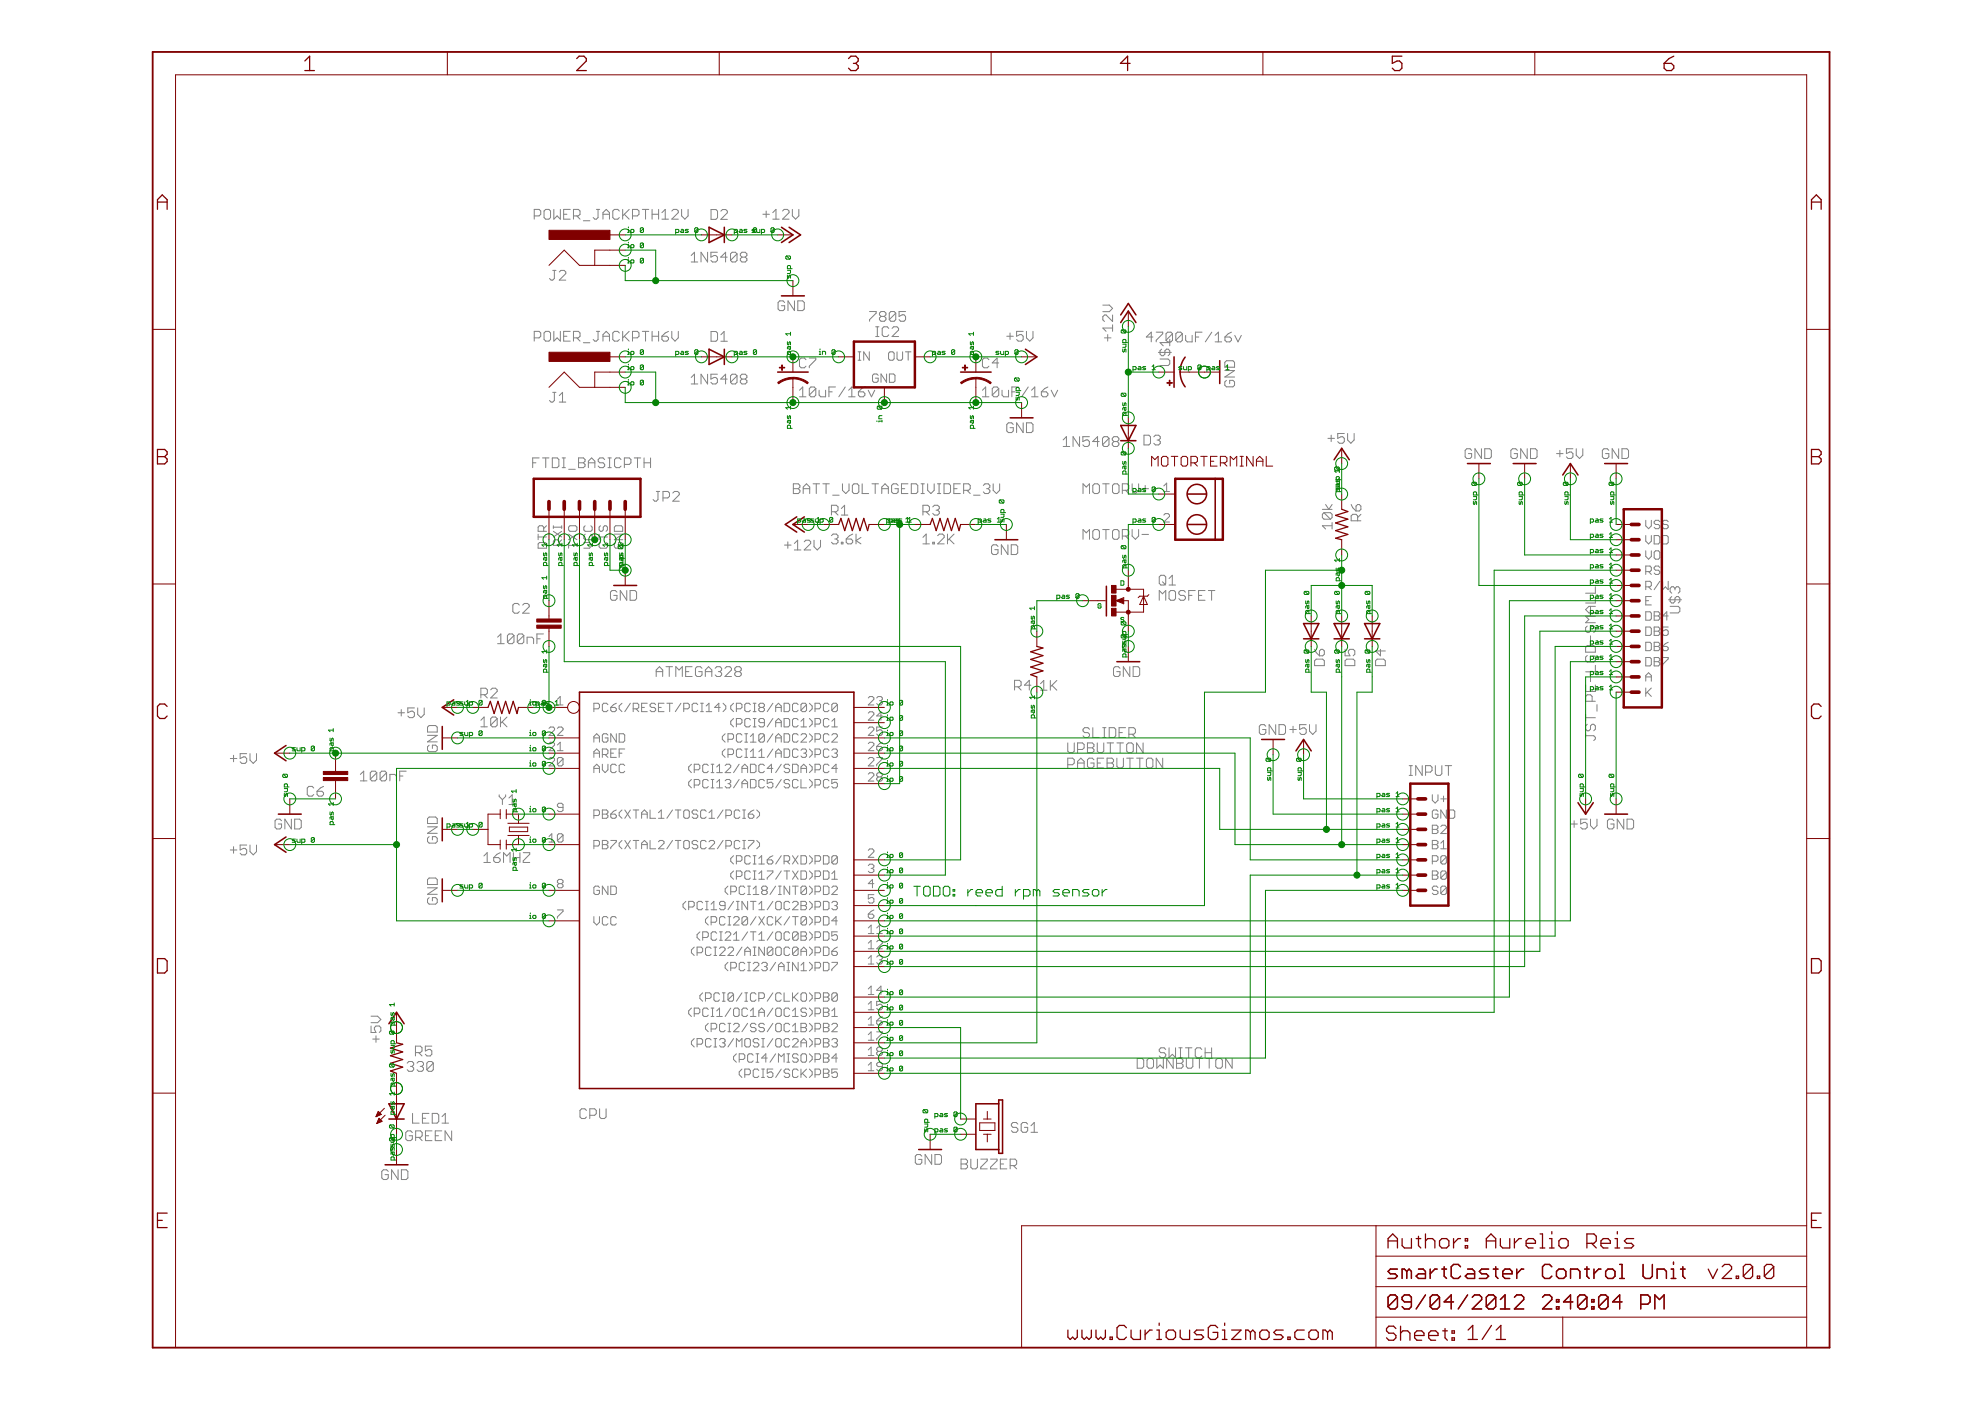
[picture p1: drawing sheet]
<svg xmlns="http://www.w3.org/2000/svg" width="594mm" height="420mm" viewBox="0 0 594 420" stroke-linecap="round" stroke-linejoin="round" font-family="sans-serif">
<g fill="none" stroke="#808080" stroke-width=".3">
<path d="M160.2 64.7h1.5l.5-.4v-1l-.5-.5h-1.5v2.9M163.6 62.8h1l.5 .5v1.9l-.5 .5h-1l-.4-.5v-1.9zM166.1 62.8v2.9l1-1 .9 1v-2.9M169 64.3h1M171 62.8h-2v2.9h2M172 64.7h1.5l.4-.4v-1l-.4-.5h-1.5v2.9M173 64.7l.9 1M174.9 66.2h2M178.9 62.8h.9M179.3 62.8v2.4l-.4 .5h-.5l-.5-.5M180.8 65.7v-1.9l1-1 1 1v1.9M180.8 64.3h2"/>
<path d="M185.7 63.3l-.4-.5h-1l-.5 .5v1.9l.5 .5h1l.4-.5M186.7 62.8v2.9M187.2 64.3l1.5 1.4M188.7 62.8l-2 1.9M189.7 64.7h1.4l.5-.4v-1l-.5-.5h-1.4v2.9M192.6 62.8h2M193.6 62.8v2.9M195.6 62.8v2.9M195.6 64.3h1.9M197.5 62.8v2.9M198.5 65.7h2M198.5 63.8l1-1v2.9"/>
<path d="M201.5 63.3l.5-.5h.9l.5 .5v.5l-1.9 1.9h1.9M204.4 62.8v1.9l1 1 1-1v-1.9M207.3 76.6l1-1v3M207.3 78.6h2M212.2 75.6v3l-2-3v3M213.2 62.8h1.5l.5 .5v2l-.5 .5h-1.5zM215.1 75.6h-1.9v1.5l1-.5h.5l.4 .5v1l-.4 .5h-1l-.5-.5M216.2 63.3l.5-.5h.9l.5 .5v.5l-1.9 2h1.9M218.1 77.1h-2l1.5-1.5v3M221 76.1l-.5-.5h-.9l-.5 .5v2M221 76.1v2l-.5 .5h-.9l-.5-.5M221 76.1l-1.9 2"/>
<path d="M222.5 77.1l-.5-.5v-.5l.5-.5h1l.5 .5v.5l-.5 .5M222.5 77.1l-.5 .5v.5l.5 .5h1l.5-.5v-.5l-.5-.5M222.5 77.1h1M228.8 64.3h1.9M229.8 63.3v1.9M231.7 65.7h2M231.7 63.8l1-1v2.9M234.7 63.3l.5-.5h.9l.5 .5v.5l-1.9 1.9h1.9M237.6 62.8v1.9l1 1 1-1v-1.9M163.6 99.4h1l.5 .5v1.9l-.5 .5h-1l-.4-.5v-1.9zM165.8 81.1h.9M166.1 99.4v2.9l1-1 .9 1v-2.9"/>
<path d="M166.2 81.1v2.4l-.4 .5h-.5l-.5-.5M167.7 81.6l.5-.5h1l.5 .5v.5l-2 1.9h2M171 99.4h-2v2.9h2M178.9 99.4h.9M179.3 99.4v2.4l-.4 .5h-.5l-.5-.5M185.7 99.9l-.4-.5h-1l-.5 .5v1.9l.5 .5h1l.4-.5M186.7 99.4v2.9M188.7 99.4l-2 1.9M192.6 99.4h2M193.6 99.4v2.9M195.6 99.4v2.9M197.5 99.4v2.9"/>
<path d="M200.5 99.4l-1 .5-1 .9M201.5 99.4v1.9l.9 1 1-1v-1.9M213.2 99.4h1.5l.5 .5v2l-.5 .4h-1.5zM235.3 90.7l-.5-.5h-1l-.5 .5v2l.5 .5h1l.5-.5v-1h-1M238.3 90.2v3l-2-3v3M239.2 90.2h1.5l.5 .5v2l-.5 .5h-1.5zM260.8 93.4h1.9v.5l-1.9 2v.5M262.6 98h1M263.1 98v2.9M264.2 94.9l-.5 .5v.5l.5 .5h1l.5-.5v-.5l-.5-.5M264.2 94.9l-.5-.5v-.5l.5-.5h1l.5 .5v.5l-.5 .5M264.2 94.9h1"/>
<path d="M266.5 98.5l-.5-.5h-.9l-.5 .5v1.9l.5 .5h.9l.5-.5M267.5 98.5l.5-.5h1l.5 .5v.5l-2 1.9h2M268.6 93.9v2l-.5 .5h-.9l-.5-.5M268.6 93.9l-.5-.5h-.9l-.5 .5v2M268.6 93.9l-1.9 2M271.6 93.4h-2v1.5l1-.5h.5l.5 .5v1l-.5 .5h-1l-.5-.5M302.9 99.9v1.9M306.8 99.4h-1.9v1.4l.9-.4h.5l.5 .4v1l-.5 .5h-.9l-.5-.5M307.8 99.4v1.9l1 1 1-1v-1.9M330.7 91.5h2l1 1-1 1h-2M333.7 98.4h-3l1 1M333.7 94.5v1.9l-2-1.9h-.5l-.5 .5v.9l.5 .5"/>
<path d="M333.7 97.4v2M346.7 99.6h2v.5l-2 1.9v.5M360.5 99.6h-2v2.9M363.4 99.6l-1.9 2.9M369.3 99.6l-1 .5-1 1M160.2 101.3h1.5l.5-.5v-.9l-.5-.5h-1.5v2.9M165.8 117.7h.9M166.2 117.7v2.4l-.4 .5h-.5l-.5-.5M167.7 118.6l1-.9v2.9M169 100.8h1M172 101.3h1.5l.4-.5v-.9l-.4-.5h-1.5v2.9M173 101.3l.9 1"/>
<path d="M174.9 102.8h2M180.8 100.8h2M180.8 102.3v-1.9l1-1 1 1v1.9M187.2 100.8l1.5 1.5M189.7 101.3h1.4l.5-.5v-.9l-.5-.5h-1.4v2.9M195.6 100.8h1.9M198.5 100.8h1.5l.5 .5v.5l-.5 .5h-1l-.5-.5zM207.3 113.2l1-1v2.9M207.3 115.1h2M212.2 112.2v2.9l-2-2.9v2.9M215.1 112.2h-1.9v1.5l1-.5h.5l.4 .5v1l-.4 .4h-1l-.5-.4M216.2 102.3h1.9"/>
<path d="M216.2 100.4l.9-1v2.9M218.1 113.7h-2l1.5-1.5v2.9M221 112.7v2l-.5 .4h-.9l-.5-.4M221 112.7l-.5-.5h-.9l-.5 .5v2M221 112.7l-1.9 2M222.5 113.7l-.5 .5v.5l.5 .4h1l.5-.4v-.5l-.5-.5M222.5 113.7l-.5-.5v-.5l.5-.5h1l.5 .5v.5l-.5 .5M222.5 113.7h1M239.8 119h1.9M239.8 117l.9-.9v2.9M241.7 107.9l-.5-.5h-1l-.4 .5v1.9l.4 .5h1l.5-.5M242.7 107.4h1.9v.5l-1.9 1.9v.5"/>
<path d="M244.6 116.5v2l-.4 .5h-1l-.5-.5M244.6 116.5l-.4-.4h-1l-.5 .4v2M244.6 116.5l-1.9 2M245.6 117v1.5l.5 .5h1.5v-2M248.6 117.5h1M250.5 116.1h-1.9v2.9M253.5 116.1l-2 2.9M254.5 119h1.9M254.5 117l1-.9v2.9M257.3 108h.9M257.3 105.5h.9M257.4 117.5h1.5l.5 .5v.5l-.5 .5h-1l-.5-.5z"/>
<path d="M257.7 105.5v2.5M259.4 116.1l-1 .4-1 1M260.4 117l.9 2 1-2M260.7 105.5v2.5l-1.7-2.5v2.5M262.6 100.9h1M263.4 112.6l-.5-.4h-.8l-.4 .4v1.7l.4 .4h.8l.5-.4v-.9h-.9M265.9 112.2v2.5l-1.7-2.5v2.5M266.5 105.9l.4-.4h.8l.4 .4v1.7l-.4 .4h-.8l-.4-.4zM266.7 112.2h1.3l.4 .4v1.7l-.4 .4h-1.3zM269 105.5v2.1l.4 .4h.9l.4-.4v-2.1M271.5 105.5h1.7M272.4 105.5v2.5"/>
<path d="M294.6 117l1-.9v2.9M294.6 119h2M296.6 107.9l-.5-.5h-1l-.5 .5v1.9l.5 .5h1l.5-.5M299.5 108.8h-1.9l1.4-1.4v2.9M299.5 116.5v2l-.5 .5h-1l-.4-.5M299.5 116.5l-.5-.4h-1l-.4 .4v2M299.5 116.5l-1.9 2M300.5 117v1.5l.5 .5h1.5v-2M301.9 100.8h2M303.4 117.5h1M305.4 116.1h-2v2.9M308.4 116.1l-2 2.9"/>
<path d="M309.4 119h1.9M309.4 117l.9-.9v2.9M312.3 117.5h1.5l.4 .5v.5l-.4 .5h-1l-.5-.5zM314.2 116.1l-.9 .4-1 1M315.2 117l1 2 1-2M331.2 101.3h2M332.2 100.4v1.9M345.7 101.1h-1.9l1.4-1.5v2.9M347.4 105.7h3.9M347.9 107.7h2.4l.5 .5v.9l-.5 .5h-2.4M348.4 104.7l-.5 .5v1l.5 .5h.4l.5-.5v-1l.5-.5h.5l.5 .5v1l-.5 .5M350.8 102.7h-2.9l.9 1"/>
<path d="M350.8 101.8v1.9M351.6 100.1l-.5-.5h-.9l-.5 .5v1.9M351.6 100.1v1.9l-.5 .5h-.9l-.5-.5M351.6 100.1l-1.9 1.9M354.6 100.1l-.5-.5h-1l-.5 .5v1.9M354.6 100.1v1.9l-.5 .5h-1l-.5-.5M354.6 100.1l-2 1.9M355.6 100.6v1.4l.4 .5h1.5v-1.9M358.5 101.1h1M364.4 100.6l1-1v2.9M364.4 102.5h2M367.3 111.1h2.9l-2.9 2h2.9"/>
<path d="M367.3 101.1h1.5l.5 .5v.4l-.5 .5h-1l-.5-.5zM367.8 114.1l-.5 .5v.9l.5 .5h1.9l.5-.5v-.9l-.5-.5h-.9v.9M367.8 108.2h1.9l.5 .5v1.4h-2.9v-1.4zM370.3 100.6l1 1.9 1-1.9M159.7 138.8h1M161.7 137.3h-2v3M162.7 137.3h1.9M163.7 137.3v3M165.6 137.3h1.5l.5 .5v2l-.5 .5h-1.5zM167.7 120.6h2M168.6 137.3h1M169.1 137.3v3"/>
<path d="M173.5 137.3h1.5l.5 .5v.5l-.5 .5 .5 .5v.5l-.5 .5h-1.5zM173.5 138.8h1.5M176.4 138.8h2M181.3 137.8l-.5-.5h-.9l-.5 .5v.5l.5 .5h.9l.5 .5v.5l-.5 .5h-.9l-.5-.5M182.3 137.3h1M182.8 137.3v3M186.2 137.8l-.4-.5h-1l-.5 .5v2l.5 .5h1l.4-.5M187.2 139.3h1.5l.5-.5v-1l-.5-.5h-1.5v3M190.2 137.3h2M191.2 137.3v3M193.1 138.8h2M193.1 137.3v3"/>
<path d="M195.1 137.3v3M303.9 127.3l-.5-.5h-1l-.5 .5v1.9l.5 .5h1l.5-.5v-.9h-1M306.8 126.8v2.9l-1.9-2.9v2.9M307.8 126.8h1.5l.5 .5v1.9l-.5 .5h-1.5zM318.8 131.9l1-.9v2.9M318.8 133.9h2M323.7 131v2.9l-1.9-2.9v2.9M326.7 131h-2v1.4l1-.5h.5l.5 .5v1l-.5 .5h-1l-.5-.5M329.6 132.4h-1.9l1.4-1.4v2.9M332.6 131.4v2l-.5 .5h-1l-.5-.5M332.6 131.4l-.5-.4h-1l-.5 .4v2M332.6 131.4l-2 2"/>
<path d="M334.1 132.4l-.5 .5v.5l.5 .5h.9l.5-.5v-.5l-.5-.5M334.1 132.4l-.5-.5v-.5l.5-.4h.9l.5 .4v.5l-.5 .5M334.1 132.4h.9M343.1 130.5h1.4l.5 .5v1.9l-.5 .5h-1.4zM346 131l.5-.5h1l.5 .5v.5l-.5 .5M347 132h.5M347.5 132l.5 .5v.4l-.5 .5h-1l-.5-.5M398.2 131.5h2M399.2 130.5v1.9M403.1 130h-1.9v1.5l.9-.5h.6l.4 .5v.9l-.4 .5h-1l-.5-.5M404.1 130v2l1 .9 1-.9v-2M441.3 135.1l-.5-.5h-.9l-.5 .5v1.9l.5 .5h.9l.5-.5v-1h-.9"/>
<path d="M444.3 134.6v2.9l-2-2.9v2.9M445.3 134.6h1.4l.5 .5v1.9l-.5 .5h-1.4zM455 135.1l-.4-.5h-1l-.5 .5v1.9l.5 .5h1l.4-.5v-1h-.9M458 134.6v2.9l-2-2.9v2.9M459 134.6h1.5l.4 .5v1.9l-.4 .5h-1.5zM466.8 136h2M467.8 135.1v1.9M471.7 134.6h-1.9v1.4l.9-.4h.5l.5 .4v1l-.5 .5h-1l-.4-.5M472.7 134.6v1.9l1 1 1-1v-1.9M482.5 135.1l-.5-.5h-1l-.5 .5v1.9l.5 .5h1l.5-.5v-1h-1M485.4 134.6v2.9l-1.9-2.9v2.9M486.4 134.6h1.5l.5 .5v1.9l-.5 .5h-1.5z"/>
<path d="M163 159.3v-1.2l-.4-.4h-.8l-.4 .4v1.2h2.5M163.9 157.7l-.9 .8M165.9 157.7v.8M165.9 159.3l2.5 1.7M165.9 158.1h2.5M168.4 159.3l-2.5 1.7M168.4 157.7v.8M168.6 140.3h1M170.5 140.7h2M170.9 157.7h1.7l.4 .4v.8l-.4 .4h-1.7l-.4-.4v-.8zM175.5 157.7l-.4 .4v.8l.4 .4h1.7l.4-.4v-.8l-.4-.4M176.4 140.3v-2l1-1 1 1v2"/>
<path d="M180.1 157.7l-.4 .4v.8l.4 .4h.4l.4-.4v-.8l.4-.4h.5l.4 .4v.8l-.4 .4M182.3 140.3h1M184.6 157.7h1.7l.4 .4v1.2h-2.5v-1.2zM196.8 147.4h1M197.3 147.4v2.4l-.5 .5h-.5l-.4-.5M198.8 149.3h1.5l.5-.5v-.9l-.5-.5h-1.5v2.9M201.8 147.9l.4-.5h1l.5 .5v.5l-1.9 1.9h1.9M237.9 145.1h1.5l.5 .5v.5l-.5 .5 .5 .4v.5l-.5 .5h-1.5zM237.9 146.6h1.5M240.9 146.6h1.9M240.9 148v-1.9l1-1 .9 1v1.9M243.8 145.1h2"/>
<path d="M244.8 145.1v2.9M246.8 145.1h1.9M247.7 145.1v2.9M249.3 153.5h1.5l.5-.5v-1l-.5-.5h-1.5v3M249.7 148.5h2M250.3 153.5l1 1M252.3 152.5l1-1v3M252.3 154.5h2M252.6 145.1v1.9l1 1 1-1v-1.9M256.1 145.1h1l.5 .5v1.9l-.5 .5h-1l-.5-.5v-1.9zM258.6 145.1v2.9h1.9M261.5 145.1h1.9"/>
<path d="M262.5 145.1v2.9M264.4 146.6h2M264.4 148v-1.9l1-1 1 1v1.9M269.3 145.6l-.4-.5h-1l-.5 .5v1.9l.5 .5h1l.4-.5v-.9h-.9M270.3 146.6h1M272.3 145.1h-2v2.9h2M273.3 145.1h1.4l.5 .5v1.9l-.5 .5h-1.4zM276.2 145.1h1M276.2 148h1M276.7 145.1v2.9M276.8 153.5h1.4l.5-.5v-1l-.5-.5h-1.4v3M277.7 153.5l1 1"/>
<path d="M278.2 145.1v1.9l1 1 .9-1v-1.9M279.7 152l.5-.5h1l.5 .5v.5l-.5 .5M280.7 153h.5M281.1 145.1h1M281.1 148h1M281.2 153l.5 .5v.5l-.5 .5h-1l-.5-.5M281.6 145.1v2.9M283.1 145.1h1.5l.5 .5v1.9l-.5 .5h-1.5zM286 146.6h1M288 145.1h-2v2.9h2M289 147h1.5l.5-.4v-1l-.5-.5h-1.5v2.9M290 147l1 1"/>
<path d="M292 148.5h1.9M294.9 145.6l.5-.5h1l.4 .5v.5l-.4 .5M295.9 146.6h.5M296.4 146.6l.4 .4v.5l-.4 .5h-1l-.5-.5M297.8 145.1v1.9l1 1 1-1v-1.9M324.8 148v-2.9l1 1 .9-1v2.9M328.2 145.1h1l.5 .5v1.9l-.5 .5h-1l-.5-.5v-1.9zM328.2 158.8h1l.5 .5v1.9l-.5 .5h-1l-.5-.5v-1.9zM330.7 145.1h1.9M330.7 158.8h1.9M331.7 145.1v2.9M331.7 158.8v2.9"/>
<path d="M334.1 145.1h1l.5 .5v1.9l-.5 .5h-1l-.5-.5v-1.9zM334.1 158.8h1l.5 .5v1.9l-.5 .5h-1l-.5-.5v-1.9zM336.6 147h1.4l.5-.4v-1l-.5-.5h-1.4v2.9M337.5 147l1 1M339.5 145.1v1.9l1 1 1-1v-1.9M339.5 158.8v2l1 .9 1-.9v-2M342.5 146.6h1.9M343.4 145.6v1.9M349 147.4h1.7M349 145.7l.9-.8v2.5M349 154.5l.4-.5h.9l.4 .5v.4l-1.7 1.6h1.7M396.6 152.8h2.9"/>
<path d="M397 153.8l-.4 .4v1l.4 .5h2M397 153.8h2l.5 .4v1l-.5 .5M397 153.8l2 1.9M397.5 151.3l1 1.5 1-1.5M399.5 157.7h-2.9l.9 .9M399.5 156.7v1.9M405.2 151.3l.5 1 1 .9M406.7 151.8l.4-.5h.5l.5 .5v1l-.5 .4h-.9zM407.1 156.2v-1.5l-.4-.5h-1l-.5 .5v1.5h2.9M408.1 154.2l-1 1M493.5 156v1.7l.9 .9 .8-.9v-1.7M497.8 156.5l-.5-.5h-.8l-.4 .5v.4l.4 .4h.8l.5 .4v.4l-.5 .5h-.8l-.4-.5"/>
<path d="M500.3 156.5l-.4-.5h-.9l-.4 .5v.4l.4 .4h.9l.4 .4v.4l-.4 .5h-.9l-.4-.5M161.4 160.2v1.7M161.4 161h2.5M161.8 162.7h1.7l.4 .4v1.3h-2.5v-1.3zM167.6 163.6v-1.3l-.4-.4h-.9l-.4 .4v1.3h2.5M168.4 161.9l-.8 .8M170.5 163.6h2.5M170.5 162.7v1.7M170.5 160.2l2.5 1.7M173 160.2l-2.5 1.7M175.1 162.7h1.7l.8 .9-.8 .8h-1.7M175.5 160.2l-.4 .4v.9l.4 .4h1.7l.4-.4v-.9l-.4-.4"/>
<path d="M179.7 161h2.5M179.7 160.2v1.7M180.1 162.7l-.4 .4v.9l.4 .4h1.7l.4-.4v-.9l-.4-.4M184.2 160.2h2.5l-2.5 1.7h2.5M184.6 162.7l-.4 .4v.9l.4 .4h1.7l.4-.4v-.9l-.4-.4h-.8v.9M185 177.6l-.5-.5h-.9l-.5 .5v1.9l.5 .5h.9l.5-.5v-.9h-1M188 177.1v2.9l-2-2.9v2.9M189 177.1h1.4l.5 .5v1.9l-.5 .5h-1.4zM235.3 163.5h1.9M236.3 162.5v1.9M238.2 163l1-1v2.9M238.2 164.9h2"/>
<path d="M241.2 162.5l.5-.5h.9l.5 .5v.5l-1.9 1.9h1.9M244.1 162v2l1 .9 1-.9v-2M249.3 160.7l.5-.5h1l.5 .5v.5l-.5 .4M250.3 161.6h.5M250.8 161.6l.5 .5v.5l-.5 .5h-1l-.5-.5M252.3 162.6h.5v.5h-.5zM253.8 161.6h1.4l.5 .5v.5l-.5 .5h-.9l-.5-.5zM255.7 160.2l-1 .5-.9 .9M256.7 160.2v2.9M258.2 161.2l-1.5 .9 1.5 1M276.8 163.1h1.9M276.8 161.2l.9-1v2.9"/>
<path d="M279.7 162.6h.5v.5h-.5zM281.2 160.7l.5-.5h1l.4 .5v.5l-1.9 1.9h1.9M284.1 160.2v2.9M284.6 161.6l1.5 1.5M286.1 160.2l-2 1.9M299.3 163.9l-.5-.5h-1l-.5 .5v1.9l.5 .5h1l.5-.5v-1h-1M302.3 163.4v2.9l-2-2.9v2.9M303.3 163.4h1.4l.5 .5v1.9l-.5 .5h-1.4zM324.8 161.7v-2.9l1 1 .9-1v2.9M336.6 160.8h1.4l.5-.5v-1l-.5-.5h-1.4v2.9M337.5 160.8l1 .9M342.5 160.3h1.9"/>
<path d="M348.1 172.5h1l.5 .5v2l-.5 .5h-1l-.5-.5v-2zM348.6 174.5l1 1M350.6 175.5h1.9M350.6 173.5l1-1v3M351.1 177.1h.9l.5 .5v1.9l-.5 .5h-.9l-.5-.5v-1.9zM355.5 177.6l-.5-.5h-1l-.5 .5v.5l.5 .5h1l.5 .4v.5l-.5 .5h-1l-.5-.5M356.5 178.6h1M358.4 177.1h-1.9v2.9M359.4 178.6h1M361.4 177.1h-2v2.9h2M362.4 177.1h1.9M363.3 177.1v2.9"/>
<path d="M478.4 176v1.9h-2.9M478.4 178.9v1.9h-2.9M493.5 160.6v1.7l.9 .8 .8-.8v-1.7M493.5 165.2v1.7l.9 .8 .8-.8v-1.7M493.5 171.4h1.3l.4-.4v-.8l-.4-.4h-1.3v2.5M493.5 176h1.3l.4-.4v-.8l-.4-.5h-1.3v2.5M494.4 171.4l.8 .9M494.4 176l.8 .8M495.2 178.9h-1.7v2.5h1.7M496.1 160.6h1.2l.5 .4v1.7l-.5 .4h-1.2zM496.5 165.2h.8l.5 .4v1.7l-.5 .4h-.8l-.4-.4v-1.7zM497.8 170.2l-.5-.4h-.8l-.4 .4v.4l.4 .4h.8l.5 .4v.5l-.5 .4h-.8l-.4-.4"/>
<path d="M497.8 174.3l-1.7 2.5M498.6 160.6h1.3l.4 .4v1.7l-.4 .4h-1.3zM498.6 174.3v2.5l.8-.8 .9 .8v-2.5M500.4 179.9h3.9M501.3 178.9l-.5 .5v1l.5 .4h.5l.5-.4v-1l.5-.5h.5l.5 .5v1l-.5 .4M502.3 176.4l.5-.4h.5l.5 .4v1l-.5 .5M502.3 176.4v.5M502.3 176.4l-.5-.4h-.5l-.5 .4v1l.5 .5M149.2 191.1l1-1v2.9M149.2 193h2M154.1 190.6v2l-.5 .4h-.9l-.5-.4M154.1 190.6l-.5-.5h-.9l-.5 .5v2"/>
<path d="M154.1 190.6l-1.9 2M155.7 181.5l-.4-.5h-1l-.5 .5v1.9l.5 .5h1l.4-.5M156.7 181.5l.5-.5h1l.5 .5v.4l-2 2h2M157.1 190.6v2l-.5 .4h-1l-.5-.4M157.1 190.6l-.5-.5h-1l-.5 .5v2M157.1 190.6l-2 2M158.1 193v-1.9h1.4l.5 .5v1.4M161 191.6h1M163 190.1h-2v2.9M199.7 199.9h2M200.7 199.9v3M207.6 199.9h-2v3h2"/>
<path d="M338.8 199.9v3l-1.9-3v3M339.8 199.9h1.5l.5 .5v2l-.5 .5h-1.5zM347.6 180v-2.9l1 1 1-1v2.9M394.2 198.2l.5-.5h2l.5 .5v1.4h-3zM394.2 194.7l.5 1 1 1M396.2 194.7h.5l.5 .5v1l-.5 .5h-1v-1.5zM403.4 198.2l.5-.5h1.9l.5 .5v1.4h-2.9zM403.4 194.7v2h1.4l-.5-1v-.5l.5-.5h1l.5 .5v1l-.5 .5M412.5 198.2l.5-.5h2l.4 .5v1.4h-2.9zM414 194.7v2l-1.5-1.5h2.9M475.5 194.1l.5-.5h1.9l.5 .5v1.5h-2.9zM476 187.7l-.5 .5v1l.5 .5h.5l.5-.5v-1l.5-.5h.4l.5 .5v1l-.5 .5"/>
<path d="M476 196.6l-.5 .5v1l.5 .4h1.9l.5-.4v-1l-.5-.5M477 181.8v2M477 190.7v1.9M478.4 199.5v2h-2.9M478.4 184.8h-2.9l1 1-1 1h2.9M478.4 181.8h-1.9l-1 1 1 1h1.9M493.5 183.5h1.3l.4 .4v1.7l-.4 .4h-1.3zM493.5 188h1.3l.4 .5v1.6l-.4 .5h-1.3zM493.5 192.6h1.3l.4 .4v1.7l-.4 .4h-1.3zM493.5 197.2h1.3l.4 .4v1.7l-.4 .4h-1.3zM493.5 180.1h.9M496.1 197.2h1.2l.5 .4v.4l-.5 .4 .5 .5v.4l-.5 .4h-1.2z"/>
<path d="M496.1 183.5h1.2l.5 .4v.4l-.5 .4 .5 .4v.5l-.5 .4h-1.2zM496.1 188h1.2l.5 .5v.4l-.5 .4 .5 .4v.4l-.5 .5h-1.2zM496.1 192.6h1.2l.5 .4v.4l-.5 .5 .5 .4v.4l-.5 .4h-1.2zM496.1 184.7h1.2M496.1 189.3h1.2M496.1 193.9h1.2M496.1 198.4h1.2M498.6 193.9h1.3l.4 .4v.4l-.4 .4h-.9l-.4-.4zM498.6 197.2h1.7v.4l-1.7 1.7v.4M500.3 188h-1.7v1.3l.8-.4h.5l.4 .4v.8l-.4 .5h-.9l-.4-.5M500.3 184.7h-1.7l1.3-1.2v2.5M500.3 192.6l-.9 .4-.8 .9"/>
<path d="M500.8 181.8h2.5l.5 .5v1l-.5 .5h-2.5M119.4 213.8h1.9M120.3 212.8v1.9M124.3 212.3h-2v1.5l1-.5h.5l.5 .5v.9l-.5 .5h-1l-.5-.5M125.3 212.3v1.9l.9 1 1-1v-1.9M128.7 217.6h1.9l.5 .5v1.4h-2.9v-1.4zM144.2 216l1-1v3M144.2 208.3h1.5l.5-.4v-1l-.5-.5h-1.5v2.9M144.2 218h2M145.2 208.3l1 1M147.2 206.9l.4-.5h1l.5 .5v.5l-1.9 1.9h1.9M149.1 215.5l-.5-.5h-1l-.4 .5v2"/>
<path d="M149.1 215.5v2l-.5 .5h-1l-.4-.5M149.1 215.5l-1.9 2M150.1 215v3M150.6 216.5l1.4 1.5M152 215l-1.9 2M164.6 218.4l.5-.4h.8l.4 .4v.5l-1.7 1.7h1.7M167.2 209.7l.8-.8v2.5M167.2 218.4l.4-.4h.8l.4 .4v.5l-1.6 1.7h1.6M167.2 211.4h1.6M178.1 212.6h1.3l.4-.4v-.9l-.4-.4h-1.3v2.5M182.3 211.3l-.4-.4h-.9l-.4 .4v1.7l.4 .4h.9l.4-.4M183.2 212.2h1.2l.4 .4v.4l-.4 .4h-.8l-.4-.4z"/>
<path d="M184.8 210.9l-.8 .4-.8 .9M186.5 210.9l-.8 .8v.9l.8 .8M189 210.9l-1.6 2.5M189.9 212.6h1.3l.4-.4v-.9l-.4-.4h-1.3v2.5M190.7 212.6l.9 .8M192.4 212.2h.9M194.1 210.9h-1.7v2.5h1.7M196.6 211.3l-.4-.4h-.8l-.5 .4v.4l.5 .5h.8l.4 .4v.4l-.4 .4h-.8l-.5-.4M196.8 202.9v-2l1-1 .9 1v2M196.8 201.4h1.9M197.5 212.2h.8M199.1 210.9h-1.6v2.5h1.6"/>
<path d="M200 210.9h1.7M200.8 210.9v2.5M202.7 202.9v-3l.9 1 1-1v3M204.2 210.9l-1.7 2.5M205 212.6h1.3l.4-.4v-.9l-.4-.4h-1.3v2.5M205.6 201.4h1M209.3 211.3l-.5-.4h-.8l-.4 .4v1.7l.4 .4h.8l.5-.4M210.1 213.4h.8M210.1 210.9h.8M210.5 210.9v2.5M210.5 200.4l-.5-.5h-1l-.4 .5v2l.4 .5h1l.5-.5v-1h-1M211.5 201.4h2"/>
<path d="M211.5 202.9v-2l1-1 1 1v2M211.8 213.4h1.6M211.8 211.7l.8-.8v2.5M214.5 200.4l.4-.5h1l.5 .5v.5l-.5 .5M215.4 201.4h.5M215.9 201.4l.5 .5v.5l-.5 .5h-1l-.4-.5M216 212.2h-1.7l1.3-1.3v2.5M216.8 210.9l.9 .8v.9l-.9 .8M217.4 200.4l.5-.5h1l.5 .5v.5l-2 2h2M220 210.9l-.9 .8v.9l.9 .8M220 215.5l-.9 .8v.8l.9 .9M220.8 201.4h1"/>
<path d="M220.8 201.4l-.5-.5v-.5l.5-.5h1l.5 .5v.5l-.5 .5M220.8 201.4l-.5 .5v.5l.5 .5h1l.5-.5v-.5l-.5-.5M220.8 212.6h1.3l.4-.4v-.9l-.4-.4h-1.3v2.5M220.8 217.1h1.3l.4-.4v-.8l-.4-.4h-1.3v2.5M225 211.3l-.4-.4h-.8l-.4 .4v1.7l.4 .4h.8l.4-.4M225 215.9l-.4-.4h-.8l-.4 .4v1.7l.4 .4h.8l.4-.4M225.9 218h.8M225.9 215.5h.8M225.9 213.4h.8M225.9 210.9h.8M226.3 210.9v2.5M226.3 215.5v2.5"/>
<path d="M228 212.2l-.4-.5v-.4l.4-.4h.8l.4 .4v.4l-.4 .5M228 212.2l-.4 .4v.4l.4 .4h.8l.4-.4v-.4l-.4-.4M228 212.2h.8M229.2 216.7h-1.2l-.4-.4v-.4l.4-.4h.8l.4 .4v1.7l-.4 .4h-.8l-.4-.4M231.8 215.5l-1.7 2.5M231.8 210.9l-1.7 2.5M232.6 213.4v-1.7l.8-.8 .9 .8v1.7M232.6 218v-1.7l.8-.8 .9 .8v1.7M232.6 216.7h1.7M232.6 212.2h1.7M235.1 210.9h1.3l.4 .4v1.7l-.4 .4h-1.3zM235.1 215.5h1.3l.4 .4v1.7l-.4 .4h-1.3z"/>
<path d="M239.4 211.3l-.5-.4h-.8l-.4 .4v1.7l.4 .4h.8l.5-.4M239.4 215.9l-.5-.4h-.8l-.4 .4v1.7l.4 .4h.8l.5-.4M240.2 218h1.7M240.2 216.3l.8-.8v2.5M241.9 211.3l-.5-.4h-.8l-.4 .4v1.7M241.9 211.3v1.7l-.5 .4h-.8l-.4-.4M241.9 211.3l-1.7 1.7M242.7 210.9l.9 .8v.9l-.9 .8M242.7 215.5l.9 .8v.8l-.9 .9M244.4 212.6h1.3l.4-.4v-.9l-.4-.4h-1.3v2.5M244.4 217.1h1.3l.4-.4v-.8l-.4-.4h-1.3v2.5M248.6 211.3l-.4-.4h-.8l-.5 .4v1.7l.5 .4h.8l.4-.4"/>
<path d="M248.6 215.9l-.4-.4h-.8l-.5 .4v1.7l.5 .4h.8l.4-.4M249.4 218h1.7M249.4 216.3l.9-.8v2.5M251.1 211.3l-.4-.4h-.8l-.5 .4v1.7M251.1 211.3v1.7l-.4 .4h-.8l-.5-.4M251.1 211.3l-1.7 1.7M260.4 218.4l.4-.4h.8l.5 .4v.5l-1.7 1.7h1.7M260.4 209.3l.4-.4h.8l.5 .4v.4l-1.7 1.7h1.7M260.4 213.9l.4-.4h.8l.5 .4v.4l-1.7 1.7h1.7M262.9 209.3l.4-.4h.9l.4 .4v.4l-.4 .4M263.8 210.1h.4M264.2 210.1l.4 .5v.4l-.4 .4h-.9l-.4-.4"/>
<path d="M264.6 218h-1.7v1.3l.9-.4h.4l.4 .4v.8l-.4 .5h-.9l-.4-.5M264.6 214.7h-1.7l1.3-1.2v2.5M304.2 206h1.5l.5-.5v-1l-.5-.5h-1.5v2.9M305.2 206l1 .9M309.2 205.5h-2l1.5-1.5v2.9M312 205l1-.9v2.9M312 207h2M315 204.1v2.9M315.5 205.5l1.4 1.5M316.9 204.1l-1.9 1.9M326.7 218.7l-.5-.5h-.9l-.5 .5v.5l.5 .5h.9l.5 .5v.5l-.5 .5h-.9l-.5-.5M327.7 218.2v3h2"/>
<path d="M330.7 218.2h1M331.2 218.2v3M332.6 218.2h1.5l.5 .5v2l-.5 .5h-1.5zM335.6 219.7h1M335.9 200.4l-.5-.5h-1l-.5 .5v2l.5 .5h1l.5-.5v-1h-1M337.5 218.2h-1.9v3h1.9M379.6 217.8l-.5-.5h-1l-.4 .5v2l.4 .5h1l.5-.5v-1h-1M382.6 217.3v3l-2-3v3M383.6 217.3h1.4l.5 .5v2l-.5 .5h-1.4zM386.8 218.8h1.9M387.8 217.8v2M391.7 217.3h-2v1.5l1-.5h.5l.5 .5v1l-.5 .5h-1l-.5-.5"/>
<path d="M392.7 217.3v2l1 1 1-1v-2M475.5 215.2h2.9M475.5 205.4v2h2.9v-2M475.5 214.3v1.9M476 217.2l-.5 .5v1l.5 .5h.5l.5-.5v-1l.5-.5h.4l.5 .5v1l-.5 .5M477 202.5v1.9M477 206.4v1M477.5 210.3v-1.4l-.5-.5h-1l-.5 .5v1.4h2.9M478.9 211.3v2M493.5 204.3v-1.7l.9-.8 .8 .8v1.7M493.5 206.3v2.6M493.5 203h1.7"/>
<path d="M494 207.6l1.2 1.3M495.2 206.3l-1.7 1.7M69.1 227.5h1.9M70 226.5v2M74 226h-2v1.5l1-.5h.5l.5 .5v1l-.5 .4h-1l-.5-.4M75 226v2l.9 .9 1-.9v-2M94.1 236.3l-.5-.5h-1l-.5 .5v2l.5 .5h1l.5-.5M95.1 237.3h1.4l.5 .5v.5l-.5 .5h-.9l-.5-.5zM97 235.8l-.9 .5-1 1M108.1 232.2l1-.9v2.9M108.1 234.2h1.9M113 231.8v1.9l-.5 .5h-1l-.5-.5"/>
<path d="M113 231.8l-.5-.5h-1l-.5 .5v1.9M113 231.8l-2 1.9M115.9 231.8l-.5-.5h-.9l-.5 .5v1.9M115.9 231.8l-1.9 1.9M115.9 231.8v1.9l-.5 .5h-.9l-.5-.5M116.9 234.2v-2h1.5l.5 .5v1.5M119.9 232.7h.9M121.8 231.3h-1.9v2.9M128.2 220.5h2.9l-2.9 2h2.9M128.7 223.5l-.5 .5v.9l.5 .5h1.9l.5-.5v-.9l-.5-.5h-.9v1M149.7 238.4v.4l1 1M150.7 239.8v1.5"/>
<path d="M151.6 238.4v.4l-.9 1M152.6 239.3l1-.9v2.9M164.6 223l.5-.4h.8l.4 .4v.4l-1.7 1.7h1.7M164.6 227.6l.5-.4h.8l.4 .4v.4l-1.7 1.7h1.7M167.2 223.4l.8-.8v2.5M167.2 225.1h1.6M168.8 227.6l-.4-.4h-.8l-.4 .4v1.7M168.8 227.6v1.7l-.4 .4h-.8l-.4-.4M168.8 227.6l-1.6 1.7M178.1 222.6v-1.7l.8-.9 .9 .9v1.7M178.1 227.1v-1.7l.8-.8 .9 .8v1.7M178.1 231.7v-1.7l.8-.8 .9 .8v1.7"/>
<path d="M178.1 221.3h1.7M178.1 225.9h1.7M178.1 230.4h1.7M180.6 226.3h1.3l.4-.4v-.9l-.4-.4h-1.3v2.5M180.6 229.2v1.7l.9 .8 .8-.8v-1.7M181.5 226.3l.8 .8M182.3 220.5l-.4-.5h-.9l-.4 .5v1.6l.4 .5h.9l.4-.5v-.8h-.8M183.2 225.9h.8M184.8 220v2.6l-1.6-2.6v2.6M184.8 224.6h-1.6v2.5h1.6M184.8 229.6l-.4-.4h-.8l-.4 .4v1.7l.4 .4h.8l.4-.4M185.7 220h1.2l.4 .5v1.6l-.4 .5h-1.2z"/>
<path d="M185.7 225.9h.8M187.3 224.6h-1.6v2.5M187.3 229.6l-.4-.4h-.8l-.4 .4v1.7l.4 .4h.8l.4-.4M207.3 229.2l-.8 .8v.9l.8 .8M207.3 233.8l-.8 .8v.8l.8 .9M208.2 230.9h1.3l.4-.5v-.8l-.4-.4h-1.3v2.5M208.2 235.4h1.3l.4-.4v-.8l-.4-.4h-1.3v2.5M212.4 229.6l-.4-.4h-.9l-.4 .4v1.7l.4 .4h.9l.4-.4M212.4 234.2l-.4-.4h-.9l-.4 .4v1.7l.4 .4h.9l.4-.4M213.3 229.2h.8M213.3 231.7h.8M213.3 233.8h.8"/>
<path d="M213.3 236.3h.8M213.7 229.2v2.5M213.7 233.8v2.5M214.9 231.7h1.7M214.9 230l.9-.8v2.5M214.9 234.6l.9-.8v2.5M214.9 236.3h1.7M217.5 234.2l.4-.4h.8l.4 .4v.4l-.4 .4M217.5 229.6l.4-.4h.8l.4 .4v.4l-1.6 1.7h1.6M217.5 224.6l-.9 .8v.9l.9 .8M217.5 220l-.9 .9v.8l.9 .9M218.3 235h.4"/>
<path d="M218.3 221.7h1.3l.4-.4v-.8l-.4-.5h-1.3v2.6M218.3 226.3h1.3l.4-.4v-.9l-.4-.4h-1.3v2.5M218.7 235l.4 .4v.5l-.4 .4h-.8l-.4-.4M221.7 233.8l-1.7 2.5M221.7 229.2l-1.7 2.5M222.5 220.5l-.4-.5h-.8l-.5 .5v1.6l.5 .5h.8l.4-.5M222.5 225l-.4-.4h-.8l-.5 .4v1.7l.5 .4h.8l.4-.4M222.5 230.4h1.7M222.5 231.7v-1.7l.9-.8 .8 .8v1.7M222.5 236.3v-1.7l.9-.8 .8 .8v1.7M222.5 235h1.7M223.4 220h.8"/>
<path d="M223.4 222.6h.8M223.4 224.6h.8M223.4 227.1h.8M223.8 220v2.6M223.8 224.6v2.5M225 220.9l.9-.9v2.6M225 225.4l.9-.8v2.5M225 233.8h1.3l.4 .4v1.7l-.4 .4h-1.3zM225 222.6h1.7M225 227.1h1.7M225 229.2h1.3l.4 .4v1.7l-.4 .4h-1.3zM227.6 227.1h1.6"/>
<path d="M227.6 225.4l.8-.8v2.5M229.2 234.2l-.4-.4h-.8l-.4 .4v1.7l.4 .4h.8l.4-.4M229.2 220.5l-.4-.5h-.8l-.4 .5v1.6M229.2 220.5v1.6l-.4 .5h-.8l-.4-.5M229.2 229.6l-.4-.4h-.8l-.4 .4v1.7l.4 .4h.8l.4-.4M229.2 220.5l-1.6 1.6M231.8 233.8h-1.7v1.2l.8-.4h.5l.4 .4v.9l-.4 .4h-.9l-.4-.4M231.8 230.4h-1.7l1.3-1.2v2.5M231.8 224.6l-1.7 2.5M231.8 220l-1.7 2.6M232.6 221.3h1.7M232.6 225.9h1.7"/>
<path d="M232.6 222.6v-1.7l.8-.9 .9 .9v1.7M232.6 227.1v-1.7l.8-.8 .9 .8v1.7M234.3 233.8l-1.7 2.5M234.3 229.2l-1.7 2.5M235.1 220h1.3l.4 .5v1.6l-.4 .5h-1.3zM235.1 224.6h1.3l.4 .4v1.7l-.4 .4h-1.3zM236.8 229.6l-.4-.4h-.8l-.5 .4v.4l.5 .4h.8l.4 .5v.4l-.4 .4h-.8l-.5-.4M236.8 234.2l-.4-.4h-.8l-.5 .4v.4l.5 .4h.8l.4 .4v.5l-.4 .4h-.8l-.5-.4M237.7 229.2h1.2l.5 .4v1.7l-.5 .4h-1.2zM239.4 220.5l-.5-.5h-.8l-.4 .5v1.6l.4 .5h.8l.5-.5M239.4 225l-.5-.4h-.8l-.4 .4v1.7l.4 .4h.8l.5-.4M239.4 234.2l-.5-.4h-.8l-.4 .4v1.7l.4 .4h.8l.5-.4"/>
<path d="M240.2 225l.4-.4h.8l.5 .4v.4l-.5 .5M240.2 231.7v-1.7l.8-.8 .9 .8v1.7M240.2 233.8v2.5h1.7M240.2 220.5l.4-.5h.8l.5 .5v.4l-1.7 1.7h1.7M240.2 230.4h1.7M241 225.9h.4M241.4 225.9l.5 .4v.4l-.5 .4h-.8l-.4-.4M242.7 220l.9 .9v.8l-.9 .9M242.7 224.6l.9 .8v.9l-.9 .8M242.7 229.2l.9 .8v.9l-.9 .8M242.7 233.8l.9 .8v.8l-.9 .9M244.4 221.7h1.3l.4-.4v-.8l-.4-.5h-1.3v2.6"/>
<path d="M244.4 226.3h1.3l.4-.4v-.9l-.4-.4h-1.3v2.5M244.4 230.9h1.3l.4-.5v-.8l-.4-.4h-1.3v2.5M244.4 235.4h1.3l.4-.4v-.8l-.4-.4h-1.3v2.5M248.6 220.5l-.4-.5h-.8l-.5 .5v1.6l.5 .5h.8l.4-.5M248.6 225l-.4-.4h-.8l-.5 .4v1.7l.5 .4h.8l.4-.4M248.6 229.6l-.4-.4h-.8l-.5 .4v1.7l.5 .4h.8l.4-.4M248.6 234.2l-.4-.4h-.8l-.5 .4v1.7l.5 .4h.8l.4-.4M249.4 220.5l.5-.5h.8l.4 .5v.4l-1.7 1.7h1.7M249.4 225l.5-.4h.8l.4 .4v.4l-.4 .5M250.3 225.9h.4M250.7 225.9l.4 .4v.4l-.4 .4h-.8l-.5-.4M251.1 233.8h-1.7v1.2l.9-.4h.4l.4 .4v.9l-.4 .4h-.8l-.5-.4"/>
<path d="M251.1 230.4h-1.7l1.3-1.2v2.5M260.4 223l.4-.4h.8l.5 .4v.4l-1.7 1.7h1.7M260.4 227.6l.4-.4h.8l.5 .4v.4l-1.7 1.7h1.7M260.4 232.2l.4-.4h.8l.5 .4v.4l-1.7 1.7h1.7M262.9 223.9h1.3l.4 .4v.4l-.4 .4h-.9l-.4-.4zM262.9 227.2h1.7v.4l-1.7 1.7v.4M263.3 233l-.4-.4v-.4l.4-.4h.9l.4 .4v.4l-.4 .4M263.3 233l-.4 .4v.4l.4 .5h.9l.4-.5v-.4l-.4-.4M263.3 233h.9M264.6 222.6l-.8 .4-.9 .9M320.2 222.8v2.5l.5 .4h1l.5-.4v-2.5M320.2 229.3h1.5l.5-.5v-.9l-.5-.5h-1.5v2.9"/>
<path d="M323.2 224.8h1.4l.5-.5v-1l-.5-.5h-1.4v2.9M323.2 230.3v-2l.9-.9 1 .9v2M323.2 228.8h1.9M326.1 222.8h1.5l.5 .5v.5l-.5 .5 .5 .5v.5l-.5 .4h-1.5zM326.1 224.3h1.5M328.1 227.9l-.5-.5h-1l-.5 .5v1.9l.5 .5h1l.5-.5v-1h-1M329.1 222.8v2.5l.4 .4h1l.5-.4v-2.5M329.1 228.8h.9M330.7 221.2h1M331 227.4h-1.9v2.9h1.9M332 227.4h1.5l.4 .5v.4l-.4 .5 .4 .5v.5l-.4 .5h-1.5zM332 222.8h1.9"/>
<path d="M332 228.8h1.5M333 222.8v2.9M334.9 227.4v2.4l.5 .5h1l.5-.5v-2.4M334.9 222.8h2M335.9 222.8v2.9M337.9 227.4h2M338.4 222.8h1l.5 .5v2l-.5 .4h-1l-.5-.4v-2zM338.5 220.2h1.5l.5-.5v-1l-.5-.5h-1.5v3M338.9 227.4v2.9M339.5 220.2l1 1M340.8 227.4h2M341.8 227.4v2.9"/>
<path d="M342.8 222.8v2.9l-2-2.9v2.9M344.3 227.4h.9l.5 .5v1.9l-.5 .5h-.9l-.5-.5v-1.9zM348.7 227.4v2.9l-2-2.9v2.9M422.6 232.5h1M422.6 229.6h1M423.1 229.6v2.9M426.5 229.6v2.9l-1.9-2.9v2.9M427.5 231.6h1.5l.5-.5v-1l-.5-.5h-1.5v2.9M429.5 238.3v1.7l.9 .8 .8-.8v-1.7M430.4 229.6v2.5l.5 .4h1l.5-.4v-2.5M432.1 239.6h1.6M432.9 238.7v1.7"/>
<path d="M433.4 229.6h1.9M434.4 229.6v2.9M475.5 220.6h2.4l.5 .5v.5l-.5 .5M475.5 220.2v.9M69.1 254.9h1.9M70 253.9v2M74 253.4h-2v1.5l1-.5h.5l.5 .5v1l-.5 .5h-1l-.5-.5M75 253.4v2l.9 1 1-1v-2M84.4 246.1l-.5-.4h-.9l-.5 .4v2l.5 .5h.9l.5-.5v-1h-.9M87.4 245.7v2.9l-2-2.9v2.9M88.4 245.7h1.4l.5 .4v2l-.5 .5h-1.4zM128.2 248h2.9l-2.9 1.9h2.9"/>
<path d="M128.7 245h1.9l.5 .5v1.5h-2.9v-1.5zM128.7 250.9l-.5 .5v1l.5 .5h1.9l.5-.5v-1l-.5-.5h-.9v1M145.1 256.7l1-1v3M145.1 258.7h2M148.1 257.2h1.4l.5 .5v.5l-.5 .5h-1l-.4-.5zM150 255.7l-1 .5-.9 1M151 258.7v-3l1 1 1-1v3M152.6 241.3h2M154 257.2h1.9M154 255.7v3M155.9 255.7v3M156.9 255.7h2v.5l-2 2v.5h2"/>
<path d="M164.6 250.9l.9-.9v2.5M164.6 252.5h1.7M168.8 250.4v1.7l-.4 .4h-.8l-.4-.4M168.8 242.1h-1.2l-.4-.4v-.4l.4-.4h.8l.4 .4v1.7l-.4 .4h-.8l-.4-.4M168.8 250.4l-.4-.4h-.8l-.4 .4v1.7M168.8 250.4l-1.6 1.7M178.1 244.6h1.3l.4-.4v-.9l-.4-.4h-1.3v2.5M178.1 253.7h1.3l.4-.4v-.8l-.4-.4h-1.3v2.5M180.6 252.1h1.3l.4 .4v.4l-.4 .4 .4 .4v.4l-.4 .5h-1.3zM180.6 242.9h1.3l.4 .4v.4l-.4 .5 .4 .4v.4l-.4 .4h-1.3zM180.6 253.3h1.3M180.6 244.2h1.3"/>
<path d="M183.2 244.2h1.2l.4 .4v.4l-.4 .4h-.8l-.4-.4zM183.2 252.1h1.6v.4l-1.6 1.6v.5M184.8 242.9l-.8 .4-.8 .9M186.5 252.1l-.8 .8v.8l.8 .9M186.5 242.9l-.8 .8v.9l.8 .8M187.4 252.1l1.6 2.5M187.4 242.9l1.6 2.5M189 252.1l-1.6 2.5M189 242.9l-1.6 2.5M189.9 252.1h1.7M189.9 242.9h1.7M190.7 242.9v2.5"/>
<path d="M190.7 252.1v2.5M192.4 253.3h1.7M192.4 245.4v-1.7l.9-.8 .8 .8v1.7M192.4 254.6v-1.7l.9-.8 .8 .8v1.7M192.4 244.2h1.7M194.9 252.1v2.5h1.7M194.9 242.9v2.5h1.7M197.5 252.5l.4-.4h.8l.4 .4v.4l-1.6 1.7h1.6M197.5 245.4h1.6M197.5 243.7l.8-.8v2.5M201.7 252.1l-1.7 2.5M201.7 242.9l-1.7 2.5"/>
<path d="M202.5 252.1h1.7M202.5 242.9h1.7M203.3 242.9v2.5M203.3 252.1v2.5M205 252.5l.5-.4h.8l.4 .4v1.6l-.4 .5h-.8l-.5-.5zM205 243.3l.5-.4h.8l.4 .4v1.7l-.4 .4h-.8l-.5-.4zM209.3 252.5l-.5-.4h-.8l-.4 .4v.4l.4 .4h.8l.5 .4v.4l-.5 .5h-.8l-.4-.5M209.3 243.3l-.5-.4h-.8l-.4 .4v.4l.4 .5h.8l.5 .4v.4l-.5 .4h-.8l-.4-.4M211.8 252.5l-.5-.4h-.8l-.4 .4v1.6l.4 .5h.8l.5-.5M211.8 243.3l-.5-.4h-.8l-.4 .4v1.7l.4 .4h.8l.5-.4M212.6 252.5l.4-.4h.9l.4 .4v.4l-1.7 1.7h1.7M212.6 243.7l.9-.8v2.5"/>
<path d="M212.6 245.4h1.7M216.8 252.1l-1.7 2.5M216.8 242.9l-1.7 2.5M217.7 244.6h1.2l.5-.4v-.9l-.5-.4h-1.2v2.5M217.7 253.7h1.2l.5-.4v-.8l-.5-.4h-1.2v2.5M220 256.6l-.9 .9v.8l.9 .8M220.8 258.3h1.3l.4-.4v-.9l-.4-.4h-1.3v2.5M221.9 252.5l-.5-.4h-.8l-.4 .4v1.6l.4 .5h.8l.5-.5M221.9 243.3l-.5-.4h-.8l-.4 .4v1.7l.4 .4h.8l.5-.4M222.7 252.1h.9M222.7 254.6h.9M222.7 242.9h.9"/>
<path d="M222.7 245.4h.9M223.1 242.9v2.5M223.1 252.1v2.5M224.4 252.1h1.7v.4l-1.7 1.6v.5M224.4 244.2h1.3l.4 .4v.4l-.4 .4h-.9l-.4-.4zM225 257l-.4-.4h-.8l-.4 .4v1.7l.4 .4h.8l.4-.4M225.9 256.6h.8M225.9 259.1h.8M226.1 242.9l-.9 .4-.8 .9M226.3 256.6v2.5M226.9 252.1l.9 .8v.8l-.9 .9M226.9 242.9l.9 .8v.9l-.9 .8"/>
<path d="M227.6 257.5l.8-.9v2.5M227.6 259.1h1.6M230.1 257.9h1.3l.4 .4v.4l-.4 .4h-.9l-.4-.4zM231.8 256.6l-.9 .4-.8 .9M234.3 256.6l-1.7 2.5M235.1 258.3h1.3l.4-.4v-.9l-.4-.4h-1.3v2.5M236 258.3l.8 .8M237.7 256.6l1.7 2.5M239.4 256.6l-1.7 2.5M240.2 256.6h1.2l.5 .4v1.7l-.5 .4h-1.2zM242.7 256.6l.9 .9v.8l-.9 .8M244.4 258.3h1.3l.4-.4v-.9l-.4-.4h-1.3v2.5"/>
<path d="M246.9 256.6h1.3l.4 .4v1.7l-.4 .4h-1.3zM251.1 257l-.4-.4h-.8l-.5 .4v1.7M251.1 257v1.7l-.4 .4h-.8l-.5-.4M251.1 257l-1.7 1.7M260.4 259.6l.4-.4h.8l.5 .4v.4l-.5 .4M260.4 255l.4-.4h.8l.5 .4v.4l-1.7 1.7h1.7M429.5 252.1h1.3l.4 .4v.4l-.4 .4 .4 .4v.4l-.4 .5h-1.3zM429.5 253.3h1.3M429.5 258.3h1.3l.4-.4v-.9l-.4-.4h-1.3v2.5M429.5 247.5h1.3l.4 .4v.4l-.4 .4 .4 .5v.4l-.4 .4h-1.3zM429.5 248.7h1.3M431.2 243.3l-.4-.4h-.8l-.5 .4v1.7l.5 .4h.8l.4-.4v-.8h-.8"/>
<path d="M432.1 254.6h1.6M432.1 252.9l.8-.8v2.5M432.1 247.9l.4-.4h.8l.4 .4v.4l-1.6 1.7h1.6M433.7 257l-.4-.4h-.8l-.4 .4v1.7M433.7 257v1.7l-.4 .4h-.8l-.4-.4M433.7 242.9v2.5l-1.6-2.5v2.5M433.7 257l-1.6 1.7M434.6 242.9h1.2l.5 .4v1.7l-.5 .4h-1.2zM471.1 247.1h1.9M472.1 246.1v2M476 245.7h-2v1.4l1-.5h.5l.5 .5v1l-.5 .5h-1l-.5-.5M477 245.7v1.9l.9 1 1-1v-1.9"/>
<path d="M484 246.1l-.5-.4h-1l-.5 .4v2l.5 .5h1l.5-.5v-1h-1M486.9 245.7v2.9l-1.9-2.9v2.9M487.9 245.7h1.5l.5 .4v2l-.5 .5h-1.5zM128.2 266.3h2.9l-2.9 1.9h2.9M128.7 269.2l-.5 .5v1l.5 .4h1.9l.5-.4v-1l-.5-.5h-.9v1M128.7 263.3h1.9l.5 .5v1.5h-2.9v-1.5zM167.2 272.9h1.6v.4l-1.6 1.7v.4M167.6 265l-.4 .4v.5l.4 .4h.8l.4-.4v-.5l-.4-.4M167.6 265l-.4-.4v-.4l.4-.5h.8l.4 .5v.4l-.4 .4M167.6 265h.8M178.1 274.9v1.7l.8 .8 .9-.8v-1.7M179.8 266.2l-.4-.5h-.9l-.4 .5v1.7l.4 .4h.9l.4-.4v-.9h-.9"/>
<path d="M182.3 265.7v2.6l-1.7-2.6v2.6M182.3 275.3l-.4-.4h-.9l-.4 .4v1.7l.4 .4h.9l.4-.4M183.2 265.7h1.2l.4 .5v1.7l-.4 .4h-1.2zM184.8 275.3l-.4-.4h-.8l-.4 .4v1.7l.4 .4h.8l.4-.4M205.7 270.3l-.9 .9v.8l.9 .8M206.5 272h1.3l.4-.4v-.9l-.4-.4h-1.3v2.5M209.9 279.5l-.9 .8v.9l.9 .8M210.7 270.7l-.4-.4h-.8l-.5 .4v1.7l.5 .4h.8l.4-.4M211.6 270.3h.8M211.6 272.8h.8M212 270.3v2.5M212.4 274.9l-.8 .8v.9l.8 .8"/>
<path d="M213.3 276.6h1.2l.4-.4v-.9l-.4-.4h-1.2v2.5M213.3 272.8h1.6M213.3 271.2l.8-.9v2.5M214.9 279.9l-.4-.4h-.8l-.4 .4v1.7l.4 .4h.8l.4-.4M215.8 279.5h.8M216.2 279.5v2.5M217.4 275.3l-.4-.4h-.8l-.4 .4v1.7l.4 .4h.8l.4-.4M217.4 271.6h-1.2l-.4-.4v-.5l.4-.4h.8l.4 .4v1.7l-.4 .4h-.8l-.4-.4M217.5 279.9l.4-.4h.8l.4 .4v.4l-1.6 1.7h1.6M218.3 265.7l-.8 .9v.8l.8 .9M218.3 274.9h.8M218.3 277.4h.8"/>
<path d="M218.7 274.9v2.5M219.1 267.4h1.3l.4-.4v-.8l-.4-.5h-1.3v2.6M220 275.3l.4-.4h.9l.4 .4v.4l-1.7 1.7h1.7M220 261.2l-.9 .8v.9l.9 .8M220 270.3l-1.7 2.5M220.8 262.9h1.3l.4-.5v-.8l-.4-.4h-1.3v2.5M220.8 270.3h.9M220.8 272.8h.9M221.3 270.3v2.5M223.4 266.2l-.5-.5h-.8l-.4 .5v1.7l.4 .4h.8l.5-.4M224.2 265.7h.8M224.2 268.3h.8"/>
<path d="M224.2 275.3l-.4-.4h-.9l-.4 .4v1.7M224.2 275.3v1.7l-.4 .4h-.9l-.4-.4M224.2 270.3v2.5l-1.7-2.5v2.5M224.2 279.5l-1.7 2.5M224.2 275.3l-1.7 1.7M224.6 265.7v2.6M225 261.6l-.4-.4h-.8l-.4 .4v1.7l.4 .4h.8l.4-.4M225 279.5h1.7M225 270.3h1.7M225.9 270.3v2.5M225.9 279.5v2.5M225.9 268.3h1.7"/>
<path d="M225.9 266.6l.8-.9v2.6M225.9 261.2h.8M225.9 263.7h.8M226.3 261.2v2.5M226.7 274.9l-1.7 2.5M227.6 262l.8-.8v2.5M227.6 271.2l.8-.9v2.5M227.6 274.9l1.6 2.5M227.6 272.8h1.6M227.6 263.7h1.6M228.8 267l-.4-.4v-.4l.4-.5h.9l.4 .5v.4l-.4 .4M228.8 267l-.4 .4v.5l.4 .4h.9l.4-.4v-.5l-.4-.4"/>
<path d="M228.8 267h.9M229.2 274.9l-1.6 2.5M230.1 261.2h1.7v.4l-1.7 1.7v.4M231.8 275.3l-.4-.4h-.9l-.4 .4v1.7l.4 .4h.9l.4-.4M231.8 279.5l-1.7 2.5M231.8 270.3l-1.7 2.5M232.6 265.7l-1.7 2.6M232.6 274.9v2.5M232.6 279.9l.4-.4h.9l.4 .4v1.7l-.4 .4h-.9l-.4-.4zM233 270.3h.9l.4 .4v1.7l-.4 .4h-.9l-.4-.4v-1.7zM233 276.2l1.3 1.2M233.4 265.7h.9"/>
<path d="M233.4 268.3h.9M233.9 265.7v2.6M234.3 274.9l-1.7 1.7M234.3 261.2l-1.7 2.5M235.1 261.2h1.7M236 261.2v2.5M236.8 265.7v2.6l-1.7-2.6v2.6M236.8 270.7l-.4-.4h-.8l-.5 .4v1.7l.5 .4h.8l.4-.4M236.8 279.9l-.4-.4h-.8l-.5 .4v1.7l.5 .4h.8l.4-.4M236.8 274.9l-1.7 2.5M237.7 265.7h1.7M237.7 274.9h1.7"/>
<path d="M237.7 270.7l.4-.4h.8l.5 .4v.5l-1.7 1.6h1.7M237.7 261.2l1.7 2.5M238.5 265.7v2.6M238.5 274.9v2.5M239.4 279.9l-.5-.4h-.8l-.4 .4v1.7M239.4 279.9v1.7l-.5 .4h-.8l-.4-.4M239.4 279.9l-1.7 1.7M239.4 261.2l-1.7 2.5M240.2 261.2h1.2l.5 .4v1.7l-.5 .4h-1.2zM240.2 270.3h1.2l.5 .4v.5l-.5 .4 .5 .4v.4l-.5 .4h-1.2zM240.2 279.5h1.2l.5 .4v.4l-.5 .4 .5 .5v.4l-.5 .4h-1.2zM240.2 271.6h1.2"/>
<path d="M241.9 266.2l-.5-.5h-.8l-.4 .5v1.7M241.9 275.3l-.5-.4h-.8l-.4 .4v1.7M241.9 266.2v1.7l-.5 .4h-.8l-.4-.4M241.9 275.3v1.7l-.5 .4h-.8l-.4-.4M241.9 275.3l-1.7 1.7M241.9 266.2l-1.7 1.7M242.7 261.2l.9 .8v.9l-.9 .8M242.7 265.7l.9 .9v.8l-.9 .9M242.7 270.3l.9 .9v.8l-.9 .8M242.7 274.9l.9 .8v.9l-.9 .8M242.7 279.5l.9 .8v.9l-.9 .8M244.4 262.9h1.3l.4-.5v-.8l-.4-.4h-1.3v2.5"/>
<path d="M244.4 267.4h1.3l.4-.4v-.8l-.4-.5h-1.3v2.6M244.4 272h1.3l.4-.4v-.9l-.4-.4h-1.3v2.5M244.4 276.6h1.3l.4-.4v-.9l-.4-.4h-1.3v2.5M246.9 279.5h1.3l.4 .4v1.7l-.4 .4h-1.3zM246.9 261.2h1.3l.4 .4v1.7l-.4 .4h-1.3zM246.9 265.7h1.3l.4 .5v1.7l-.4 .4h-1.3zM246.9 270.3h1.3l.4 .4v1.7l-.4 .4h-1.3zM246.9 274.9h1.3l.4 .4v1.7l-.4 .4h-1.3zM249.4 266.2l.5-.5h.8l.4 .5v.4l-1.7 1.7h1.7M249.4 270.7l.5-.4h.8l.4 .4v.5l-.4 .4M249.4 262l.9-.8v2.5M249.4 263.7h1.7"/>
<path d="M250.3 271.6h.4M250.7 271.6l.4 .4v.4l-.4 .4h-.8l-.5-.4M251.1 279.5h-1.7v1.2l.9-.4h.4l.4 .4v.9l-.4 .4h-.8l-.5-.4M251.1 276.2h-1.7l1.3-1.3v2.5M260.4 278.3l.8-.8v2.5M260.4 280h1.7M260.4 274.2h1.2l.5 .4v.4l-.5 .4h-.8l-.4-.4zM261.2 260.4h.4M261.6 260.4l.5 .5v.4l-.5 .4h-.8l-.4-.4M262.1 265h-1.7l1.2-1.3v2.6M262.1 272.9l-.9 .4-.8 .9M262.1 268.3h-1.7v1.3l.8-.4h.4l.5 .4v.8l-.5 .4h-.8l-.4-.4"/>
<path d="M262.9 278.3l.9-.8v2.5M262.9 280h1.7M429.5 261.2h1.3l.4 .4v.4l-.4 .4 .4 .5v.4l-.4 .4h-1.3zM429.5 262.4h1.3M431.2 266.2l-.4-.5h-.8l-.5 .5v.4l.5 .4h.8l.4 .4v.5l-.4 .4h-.8l-.5-.4M433.7 266.2l-.4-.5h-.8l-.4 .5v1.7M433.7 266.2v1.7l-.4 .4h-.8l-.4-.4M433.7 261.6l-.4-.4h-.8l-.4 .4v1.7M433.7 261.6v1.7l-.4 .4h-.8l-.4-.4M433.7 261.6l-1.6 1.7M433.7 266.2l-1.6 1.7M208.2 284l-.9 .9v.8l.9 .9"/>
<path d="M209 285.7h1.3l.4-.4v-.8l-.4-.5h-1.3v2.6M210.7 297.8l-.8 .8v.8l.8 .9M210.7 281.2h1.3l.4-.5v-.8l-.4-.4h-1.3v2.5M211.6 299.4h1.2l.5-.4v-.8l-.5-.4h-1.2v2.5M213.3 284.5l-.5-.5h-.8l-.4 .5v1.6l.4 .5h.8l.5-.5M214.1 284h.8M214.1 286.6h.8M214.5 284v2.6M215.8 284.5l.4-.5h.8l.4 .5v.4l-1.6 1.7h1.6M215.8 298.2l-.5-.4h-.8l-.4 .4v1.6l.4 .5h.8l.5-.5M215.8 282h.8M216.6 297.8h.9"/>
<path d="M217 297.8v2.5M218.3 288.6l-.8 .9v.8l.8 .8M218.3 284.5l.4-.5h.9l.4 .5v.4l-1.7 1.7h1.7M219.1 290.3h1.3l.4-.4v-.9l-.4-.4h-1.3v2.5M220 298.2v1.6l-.4 .5h-.9l-.4-.5M220 280.3l.8-.8v2.5M220 298.2l-.4-.4h-.9l-.4 .4v1.6M220 298.2l-1.7 1.6M220 282h1.7M222.5 297.8l-1.7 2.5M222.5 284l-1.7 2.6M223.4 289l-.5-.4h-.8l-.4 .4v1.7l.4 .4h.8l.5-.4"/>
<path d="M223.4 286.6v-1.7l.8-.9 .8 .9v1.7M223.4 297.8h.8M223.4 285.3h1.6M223.8 297.8v2.5M224.2 288.6h.8M224.2 291.1h.8M224.6 288.6v2.5M225.9 289l.4-.4h.8l.5 .4v.5l-1.7 1.6h1.7M225.9 284h.8M225.9 286.6h.8M226.3 284v2.6M226.7 298.2l-.4-.4h-.8l-.5 .4v1.6l.5 .5h.8l.4-.5"/>
<path d="M227.6 299.4h1.2l.4-.4v-.8l-.4-.4h-1.2v2.5M227.6 282h1.6M227.6 280.3l.8-.8v2.5M228.4 289l.4-.4h.9l.4 .4v.5l-.4 .4M229.2 284v2.6l-1.6-2.6v2.6M229.2 289.9h.5M229.7 289.9l.4 .4v.4l-.4 .4h-.9l-.4-.4M231.8 284.5l-.4-.5h-.9l-.4 .5v1.6M231.8 284.5v1.6l-.4 .5h-.9l-.4-.5M231.8 297.8l-1.7 2.5M231.8 284.5l-1.7 1.6M232.6 288.6l-1.7 2.5"/>
<path d="M233 284h.9l.4 .5v1.6l-.4 .5h-.9l-.4-.5v-1.6zM233.4 291.1v-1.6l.9-.9 .8 .9v1.6M233.4 289.9h1.7M234.3 298.2l-.4-.4h-.9l-.4 .4v1.6l.4 .5h.9l.4-.5M235.1 297.8v2.5h1.7M236 288.6h.8M236 291.1h.8M236.4 288.6v2.5M236.8 284.5l-.4-.5h-.8l-.5 .5v1.6l.5 .5h.8l.4-.5M237.7 297.8v2.5M238.1 299l1.3 1.3M239.4 284.5l-.5-.5h-.8l-.4 .5v1.6"/>
<path d="M239.4 288.6v2.5l-1.7-2.5v2.5M239.4 284.5v1.6l-.5 .5h-.8l-.4-.5M239.4 297.8l-1.7 1.6M239.4 284.5l-1.7 1.6M240.2 286.6v-1.7l.8-.9 .9 .9v1.7M240.2 291.1h1.7M240.2 289.5l.8-.9v2.5M240.2 285.3h1.7M240.2 280.7h1.2M240.6 297.8h.8l.5 .4v1.6l-.5 .5h-.8l-.4-.5v-1.6zM242.7 284l.9 .9v.8l-.9 .9M242.7 288.6l.9 .9v.8l-.9 .8"/>
<path d="M242.7 297.8l.9 .8v.8l-.9 .9M244.4 281.2h1.3l.4-.5v-.8l-.4-.4h-1.3v2.5M244.4 285.7h1.3l.4-.4v-.8l-.4-.5h-1.3v2.6M244.4 290.3h1.3l.4-.4v-.9l-.4-.4h-1.3v2.5M244.4 299.4h1.3l.4-.4v-.8l-.4-.4h-1.3v2.5M246.9 284h1.3l.4 .5v1.6l-.4 .5h-1.3zM246.9 288.6h1.3l.4 .4v1.7l-.4 .4h-1.3zM246.9 297.8h1.3l.4 .4v.4l-.4 .4 .4 .4v.4l-.4 .5h-1.3zM246.9 299h1.3M249.4 285.3h1.3l.4 .4v.4l-.4 .5h-.8l-.5-.5zM249.4 288.6h1.7v.4l-1.7 1.7v.4M251.1 298.2l-.4-.4h-.8l-.5 .4v1.6"/>
<path d="M251.1 298.2v1.6l-.4 .5h-.8l-.5-.5M251.1 298.2l-1.7 1.6M251.1 284l-.8 .5-.9 .8M260.4 282.9l.8-.9v2.5M260.4 287.4l.8-.8v2.5M260.4 296.6l.8-.9v2.6M260.4 298.3h1.7M260.4 289.1h1.7M260.4 284.5h1.7M262.9 282.4l.4-.4h.9l.4 .4v.5l-1.7 1.6h1.7M262.9 287l.4-.4h.9l.4 .4v.4l-.4 .5M263.8 287.9h.4"/>
<path d="M264.2 287.9l.4 .4v.4l-.4 .4h-.9l-.4-.4M264.6 297h-1.7l1.3-1.3v2.6M111.3 307.7v1.9h1.5l-.5-.9v-.5l.5-.5h.9l.5 .5v1l-.5 .4M111.3 304.8h1.9l1 .9-1 1h-1.9M111.8 311.6h1.9M112.8 310.6v2M122.1 318.8l.5-.5h1l.5 .5v.5l-.5 .5M123.1 319.8h.5M123.6 319.8l.5 .5v.5l-.5 .5h-1l-.5-.5M124.6 315.7h1.4l.6-.5v-1l-.6-.5h-1.4v3M125.1 318.8l.4-.5h1l.5 .5v.5l-.5 .5M125.6 315.7l1 1"/>
<path d="M126 319.8h.5M126.5 319.8l.5 .5v.5l-.5 .5h-1l-.4-.5M129.5 313.7h-1.9v1.5l.9-.5h.5l.5 .5v1l-.5 .5h-1l-.4-.5M129.9 318.8l-.4-.5h-1l-.5 .5v2M129.9 318.8v2l-.4 .5h-1l-.5-.5M129.9 318.8l-1.9 2M207.3 302.3l-.8 .9v.8l.8 .8M208.2 311.5l-.9 .8v.9l.9 .8M208.2 304h1.3l.4-.4v-.9l-.4-.4h-1.3v2.5M209 313.2h1.3l.4-.5v-.8l-.4-.4h-1.3v2.5M212.4 302.7l-.4-.4h-.9l-.4 .4v1.7l.4 .4h.9l.4-.4M212.4 306.9l-.8 .8v.9l.8 .8"/>
<path d="M213.3 308.6h1.2l.4-.4v-.9l-.4-.4h-1.2v2.5M213.3 311.9l-.5-.4h-.8l-.4 .4v1.7l.4 .4h.8l.5-.4M213.3 302.3h.8M213.3 304.8h.8M213.7 302.3v2.5M214.1 311.5h.8M214.1 314h.8M214.5 311.5v2.5M214.9 303.2l.9-.9v2.5M214.9 304.8h1.7M215.8 311.9l.4-.4h.8l.4 .4v.4l-.4 .4M216.6 312.7h.4"/>
<path d="M216.6 300.3h.9M217 312.7l.4 .5v.4l-.4 .4h-.8l-.4-.4M217.4 307.3l-.4-.4h-.8l-.4 .4v1.7l.4 .4h.8l.4-.4M218.3 306.9h.8M218.3 309.4h.8M218.7 306.9v2.5M219.1 302.3l-1.6 2.5M220 302.7l.4-.4h.9l.4 .4v1.7l-.4 .4h-.9l-.4-.4zM220 307.3l.4-.4h.9l.4 .4v.4l-1.7 1.7h1.7M220 311.5l-1.7 2.5M220.8 316l-.8 .9v.8l.8 .9M220.8 314v-2.5l.9 .8 .8-.8v2.5"/>
<path d="M221.7 317.7h1.2l.5-.4v-.8l-.5-.5h-1.2v2.6M223.4 300.3h.8M223.8 311.5h.8l.4 .4v1.7l-.4 .4h-.8l-.4-.4v-1.7zM224.2 302.7l-.4-.4h-.9l-.4 .4v1.7l.4 .4h.9l.4-.4M224.2 306.9l-1.7 2.5M225 303.2l.9-.9v2.5M225 304.8h1.7M225.9 316.5l-.5-.5h-.8l-.4 .5v1.6l.4 .5h.8l.5-.5M226.7 307.3l-.4-.4h-.8l-.5 .4v.4l.5 .5h.8l.4 .4v.4l-.4 .4h-.8l-.5-.4M226.7 316h.9M226.7 318.6h.9M227.1 316v2.6"/>
<path d="M227.6 311.9l-.5-.4h-.8l-.4 .4v.4l.4 .4h.8l.5 .5v.4l-.5 .4h-.8l-.4-.4M227.6 304.8v-1.6l.8-.9 .8 .9v1.6M227.6 303.6h1.6M228.4 311.5h.8M228.4 314h.8M228.8 311.5v2.5M229.2 307.3l-.4-.4h-.8l-.4 .4v.4l.4 .5h.8l.4 .4v.4l-.4 .4h-.8l-.4-.4M230.1 317.3h-1.7l1.3-1.3v2.6M231.8 311.5l-1.7 2.5M231.8 306.9l-1.7 2.5M231.8 302.3l-1.7 2.5M232.6 316l-1.7 2.6"/>
<path d="M232.6 302.7l.4-.4h.9l.4 .4v1.7l-.4 .4h-.9l-.4-.4zM233 311.5h.9l.4 .4v1.7l-.4 .4h-.9l-.4-.4v-1.7zM233 306.9h.9l.4 .4v1.7l-.4 .4h-.9l-.4-.4v-1.7zM233.4 318.6v-2.6l.9 .9 .8-.9v2.6M236 316h.8M236 318.6h.8M236.4 316v2.6M236.8 302.7l-.4-.4h-.8l-.5 .4v1.7l.5 .4h.8l.4-.4M236.8 307.3l-.4-.4h-.8l-.5 .4v1.7l.5 .4h.8l.4-.4M236.8 311.9l-.4-.4h-.8l-.5 .4v1.7l.5 .4h.8l.4-.4M237.7 311.9l.4-.4h.8l.5 .4v.4l-1.7 1.7h1.7M237.7 309.4h1.7"/>
<path d="M237.7 307.7l.8-.8v2.5M237.7 303.2l.8-.9v2.5M237.7 304.8h1.7M239.4 316.5l-.5-.5h-.8l-.4 .5v.4l.4 .4h.8l.5 .4v.4l-.5 .5h-.8l-.4-.5M240.2 306.9h1.2l.5 .4v.4l-.5 .5 .5 .4v.4l-.5 .4h-1.2zM240.2 314v-1.7l.8-.8 .9 .8v1.7M240.2 312.7h1.7M240.2 308.2h1.2M240.6 316h.8l.5 .5v1.6l-.5 .5h-.8l-.4-.5v-1.6zM241.9 302.7l-.5-.4h-.8l-.4 .4v.5l.4 .4h.8l.5 .4v.4l-.5 .4h-.8l-.4-.4M242.7 302.3l.9 .9v.8l-.9 .8M242.7 306.9l.9 .8v.9l-.9 .8"/>
<path d="M242.7 311.5l.9 .8v.9l-.9 .8M242.7 316l.9 .9v.8l-.9 .9M244.4 317.7h1.3l.4-.4v-.8l-.4-.5h-1.3v2.6M244.4 304h1.3l.4-.4v-.9l-.4-.4h-1.3v2.5M244.4 308.6h1.3l.4-.4v-.9l-.4-.4h-1.3v2.5M244.4 313.2h1.3l.4-.5v-.8l-.4-.4h-1.3v2.5M246.9 311.5h1.3l.4 .4v.4l-.4 .4 .4 .5v.4l-.4 .4h-1.3zM246.9 302.3h1.3l.4 .4v.5l-.4 .4 .4 .4v.4l-.4 .4h-1.3zM246.9 306.9h1.3l.4 .4v.4l-.4 .5 .4 .4v.4l-.4 .4h-1.3zM246.9 316h1.3l.4 .5v.4l-.4 .4 .4 .4v.4l-.4 .5h-1.3zM246.9 317.3h1.3M246.9 312.7h1.3"/>
<path d="M246.9 308.2h1.3M246.9 303.6h1.3M249.4 307.3l.5-.4h.8l.4 .4v.4l-1.7 1.7h1.7M249.4 311.9l.5-.4h.8l.4 .4v.4l-.4 .4M249.4 304.8h1.7M249.4 303.2l.9-.9v2.5M250.3 312.7h.4M250.7 312.7l.4 .5v.4l-.4 .4h-.8l-.5-.4M251.1 317.3h-1.7l1.3-1.3v2.6M260.4 319.4l.8-.8v2.5M260.4 301.2l.8-.9v2.5M260.4 305.7l.8-.8v2.5"/>
<path d="M260.4 310.3l.8-.8v2.5M260.4 314.9l.8-.9v2.5M260.4 316.5h1.7M260.4 312h1.7M260.4 307.4h1.7M260.4 302.8h1.7M262.9 306.2h1.3l.4 .4v.4l-.4 .4h-.9l-.4-.4zM262.9 309.5h1.7v.4l-1.7 1.7v.4M263.3 315.3l-.4-.4v-.4l.4-.5h.9l.4 .5v.4l-.4 .4M263.3 315.3l-.4 .4v.4l.4 .4h.9l.4-.4v-.4l-.4-.4M263.3 315.3h.9M264.6 300.3h-1.7v1.3l.9-.4h.4l.4 .4v.8l-.4 .4h-.9l-.4-.4"/>
<path d="M264.6 319.9h-1.3l-.4-.5v-.4l.4-.4h.9l.4 .4v1.7l-.4 .4h-.9l-.4-.4M264.6 304.9l-.8 .4-.9 .9M341 317.4h1.5l.5 .5v2l-.5 .5h-1.5zM344 317.9l.5-.5h.9l.5 .5v2l-.5 .5h-.9l-.5-.5zM346.9 317.4v3l1-1 1 1v-3M349.6 314.7l-.5-.5h-1l-.5 .5v.5l.5 .5h1l.5 .5v.5l-.5 .5h-1l-.5-.5M350.6 314.2v3l1-1 .9 1v-3M351.8 317.4v3l-1.9-3v3M352.8 317.4h1.5l.5 .5v.5l-.5 .5 .5 .5v.5l-.5 .5h-1.5zM352.8 318.9h1.5M353.5 314.2h1M353.5 317.2h1"/>
<path d="M354 314.2v3M355.5 314.2h1.9M355.8 317.4v2.5l.5 .5h.9l.5-.5v-2.5M356.5 314.2v3M358.7 317.4h2M359.7 317.4v3M360.4 314.7l-.5-.5h-1l-.5 .5v2l.5 .5h1l.5-.5M361.4 315.7h1.9M361.4 314.2v3M361.7 317.4h1.9M362.6 317.4v3M363.3 314.2v3"/>
<path d="M364.6 317.9l.5-.5h1l.5 .5v2l-.5 .5h-1l-.5-.5zM369.5 317.4v3l-1.9-3v3M123.7 339.6l-.5-.4h-1l-.5 .4v2l.5 .5h1l.5-.5v-1h-1M123.7 333.9v2.9h2M126.7 335.4h1M128.6 333.9h-1.9v2.9h1.9M129.5 339.2h-1.9v2.9h1.9M129.6 333.9h1.5l.5 .5v1.9l-.5 .5h-1.5zM132.5 339.2h-2v2.9h2M132.6 336.8h1.9M132.6 334.9l.9-1v2.9M135.4 339.2v2.9l-1.9-2.9v2.9"/>
<path d="M175.9 333l-.5-.5h-1l-.5 .5v2l.5 .4h1l.5-.4M176.9 334.5h1.4l.5-.5v-1l-.5-.5h-1.4v2.9M179.8 332.5v2.5l.5 .4h1l.5-.4v-2.5M222.5 320.6l-.8 .9v.8l.8 .8M223.4 322.3h1.2l.4-.4v-.9l-.4-.4h-1.2v2.5M227.6 321l-.5-.4h-.8l-.4 .4v1.7l.4 .4h.8l.5-.4M228.4 320.6h.8M228.4 323.1h.8M228.8 320.6v2.5M231.8 320.6h-1.7v1.3l.8-.4h.5l.4 .4v.8l-.4 .4h-.9l-.4-.4M234.3 320.6l-1.7 2.5M236.8 321l-.4-.4h-.8l-.5 .4v.5l.5 .4h.8l.4 .4v.4l-.4 .4h-.8l-.5-.4"/>
<path d="M239.4 321l-.5-.4h-.8l-.4 .4v1.7l.4 .4h.8l.5-.4M240.2 320.6v2.5M240.6 321.9l1.3 1.2M241.9 320.6l-1.7 1.7M242.7 320.6l.9 .9v.8l-.9 .8M244.4 322.3h1.3l.4-.4v-.9l-.4-.4h-1.3v2.5M246.9 320.6h1.3l.4 .4v.5l-.4 .4 .4 .4v.4l-.4 .4h-1.3zM246.9 321.9h1.3M251.1 320.6h-1.7v1.3l.9-.4h.4l.4 .4v.8l-.4 .4h-.8l-.5-.4M260.4 321.1h1.7M305.2 337.1l-.4-.5h-1l-.5 .5v.5l.5 .5h1l.4 .5v.5l-.4 .5h-1l-.5-.5M308.2 337.1l-.5-.5h-1l-.5 .5v2l.5 .5h1l.5-.5v-1h-1"/>
<path d="M309.2 339.6h1.9M309.2 337.6l1-1v3M116.4 351.3l-.4-.5h-1l-.5 .5v2l.5 .4h1l.4-.4v-1h-.9M119.4 350.8v2.9l-2-2.9v2.9M120.4 350.8h1.4l.5 .5v2l-.5 .4h-1.4zM124.7 341.1h1.4l.5-.5v-1l-.5-.4h-1.4v2.9M125.6 341.1l1 1M127.6 340.6h1M130.5 340.6h1M276.4 346.7l-.5-.5h-.9l-.5 .5v2l.5 .5h.9l.5-.5v-1h-.9M279.4 346.2v3l-2-3v3M280.4 346.2h1.5l.4 .5v2l-.4 .5h-1.5z"/>
<path d="M288.2 347.6h1.5l.5 .5v.5l-.5 .5 .5 .5v.5l-.5 .4h-1.5zM288.2 349.1h1.5M291.1 347.6v2.5l.5 .4h1l.5-.4v-2.5M294.1 347.6h2v.5l-2 2v.4h2M297.1 347.6h1.9v.5l-1.9 2v.4h1.9M300 349.1h1M301.9 347.6h-1.9v2.9h1.9M302.9 349.6h1.5l.5-.5v-1l-.5-.5h-1.5v2.9M303.9 349.6l1 .9"/>
</g>
<g fill="none" stroke="#800000" stroke-width=".38">
<path d="M91.4 18.3l1.5-1.5v4.4M173 17.6l.7-.8h1.4l.7 .8v.7l-2.8 2.9h2.8M254.5 17.6l.7-.8h1.4l.8 .8v.7l-.8 .7M255.9 19h.7M256.6 19l.8 .7v.7l-.8 .8h-1.4l-.7-.8M338.9 19h-2.9l2.2-2.2v4.4M420.4 16.8h-2.9v2.2l1.5-.7h.7l.7 .7v1.4l-.7 .8h-1.4l-.8-.8M499 19h2.2l.7 .7v.7l-.7 .8h-1.4l-.8-.8zM501.9 16.8l-1.4 .8-1.5 1.4M91.4 21.2h2.9M47.2 62.8v-2.9l1.5-1.5 1.4 1.5v2.9M47.2 60.6h2.9"/>
<path d="M543.2 60.6h2.9M543.2 62.8v-2.9l1.5-1.5 1.4 1.5v2.9M47.2 134.8h2.2l.7 .7v.7l-.7 .7 .7 .8v.7l-.7 .7h-2.2zM47.2 136.9h2.2M543.2 134.8h2.2l.7 .7v.7l-.7 .7 .7 .8v.7l-.7 .7h-2.2zM543.2 136.9h2.2M251.5 157.3l.7-1.8 1.1 3.6 1.2-3.6 1.1 3.6 1.2-3.6 1.1 3.6 1.1-3.6 1.2 3.6 .4-1.8M278.9 157.3l.7-1.8 1.2 3.6 1.1-3.6 1.1 3.6 1.2-3.6 1.1 3.6 1.2-3.6 1.1 3.6 .5-1.8M402.4 152.7l1.8 .7-3.7 1.2 3.7 1.1-3.7 1.1 3.7 1.2-3.7 1.1 3.7 1.2-3.7 1.1 1.9 .5M310.9 193.9l1.9 .4-3.7 1.2 3.7 1.1-3.7 1.2 3.7 1.1-3.7 1.1 3.7 1.2-3.7 1.1 1.8 .7M50.1 211.9l-.7-.8h-1.5l-.7 .8v2.8l.7 .8h1.5l.7-.8M146.3 212.2l.7-1.9 1.2 3.7 1.1-3.7 1.2 3.7 1.1-3.7 1.2 3.7 1.1-3.7 1.1 3.7 .5-1.8"/>
<path d="M546.1 211.9l-.7-.8h-1.4l-.8 .8v2.8l.8 .8h1.4l.7-.8M47.2 287.5h2.2l.7 .7v2.9l-.7 .7h-2.2zM543.2 287.5h2.2l.7 .7v2.9l-.7 .7h-2.2zM118.9 312.7l1.9 .5-3.7 1.1 3.7 1.2-3.7 1.1 3.7 1.2-3.7 1.1 3.7 1.1-3.7 1.2 1.8 .7M47.2 366h1.5M50.1 363.8h-2.9v4.4h2.9M416.3 374.3v-2.8l1.4-1.4 1.4 1.4v2.8M416.3 372.2h2.8M420.5 371.5v2.1l.7 .7h2.1v-2.8M424.7 371.5h1.4M425.4 370.8v2.8l.7 .7M427.5 370.1v4.2"/>
<path d="M427.5 372.2l.7-.7h1.4l.7 .7v2.1M431.7 372.2l.7-.7h1.4l.7 .7v1.4l-.7 .7h-1.4l-.7-.7zM433.1 379.9v2.8l.7 .7M435.9 371.5v2.8M438 379.9l-.7-.7h-1.4l-.7 .7v2.8l.7 .7h1.4l.7-.7M438 371.5h-.7l-1.4 1.4M439.4 371.5h.7v.7h-.7zM439.4 373.6h.7v.7h-.7zM445.7 374.3v-2.8l1.4-1.4 1.4 1.4v2.8M445.7 372.2h2.8M448.5 379.9v2.8l.7 .7M449.9 371.5v2.1l.7 .7h2.2v-2.8"/>
<path d="M454.2 371.5v2.8M456.2 371.5h-.7l-1.3 1.4M457.7 372.9h2.8v-.7l-.7-.7h-1.4l-.7 .7v1.4l.7 .7h1.4M461.9 370.1h.7v4.2M461.9 374.3h1.4M464.7 371.5h.7v2.8M464.7 374.3h1.4M465.4 379.9l-.7-.7h-1.4l-.7 .7v2.8l.7 .7h1.4l.7-.7M465.4 369.4v.7M468.2 371.5h1.4l.7 .7v1.4l-.7 .7h-1.4l-.7-.7v-1.4zM475.9 372.9h2.1l.7-.7v-1.4l-.7-.7h-2.1v4.2M475.9 379.9v2.8l.7 .7"/>
<path d="M477.3 372.9l1.4 1.4M480.1 372.9h2.8v-.7l-.7-.7h-1.4l-.7 .7v1.4l.7 .7h1.4M484.3 374.3h1.4M484.3 371.5h.7v2.8M485 369.4v.7M485.7 379.2h.7v4.2M489.9 371.5h-2.1l-.7 .7 .7 .7h1.4l.7 .7-.7 .7h-2.1M492.7 379.2v3.5l.7 .7h1.4l.7-.7v-3.5M501.9 378.5v.7M504.7 379.9v2.8l.7 .7M516.5 379.9l.7-.7h1.4l.7 .7v.7l-2.8 2.8h2.8M525.6 379.9v2.8l-.7 .7h-1.4l-.7-.7"/>
<path d="M525.6 379.9l-.7-.7h-1.4l-.7 .7v2.8M525.6 379.9l-2.8 2.8M531.9 379.9v2.8l-.7 .7h-1.4l-.7-.7M531.9 379.9l-.7-.7h-1.4l-.7 .7v2.8M531.9 379.9l-2.8 2.8M543.2 366h1.5M546.1 363.8h-2.9v4.4h2.9M320.3 398.9v2.1l.7 .7 .7-.7 .7 .7 .7-.7v-2.1M324.5 398.9v2.1l.7 .7 .7-.7 .7 .7 .7-.7v-2.1M328.7 398.9v2.1l.7 .7 .7-.7 .7 .7 .7-.7v-2.1M337.8 398.2l-.7-.7h-1.4l-.7 .7v2.8l.7 .7h1.4l.7-.7M339.2 398.9v2.1l.7 .7h2.1v-2.8"/>
<path d="M343.4 398.9v2.8M345.5 398.9h-.7l-1.4 1.4M346.9 398.9h.7v2.8M347.6 396.8v.7M349.7 399.6l.7-.7h1.4l.7 .7v1.4l-.7 .7h-1.4l-.7-.7zM353.9 398.9v2.1l.7 .7h2.1v-2.8M361 398.9h-2.2l-.7 .7 .7 .7h1.5l.7 .7-.7 .7h-2.2M365.2 398.2l-.8-.7h-1.3l-.7 .7v2.8l.7 .7h1.3l.8-.7v-1.4h-1.5M366.6 398.9h.7v2.8M367.3 396.8v.7M369.4 398.9h2.8l-2.8 2.8h2.8M375 399.6l-.7-.7h-.7v2.8"/>
<path d="M375 399.6v2.1M375 399.6l.7-.7 .7 .7v2.1M377.8 399.6l.7-.7h1.4l.7 .7v1.4l-.7 .7h-1.4l-.7-.7zM384.8 398.9h-2.1l-.7 .7 .7 .7h1.4l.7 .7-.7 .7h-2.1M391.1 398.9h-2.1l-.7 .7v1.4l.7 .7h2.1M392.5 399.6l.7-.7h1.4l.7 .7v1.4l-.7 .7h-1.4l-.7-.7zM398.1 399.6l-.7-.7h-.7v2.8M398.1 399.6v2.1M398.1 399.6l.7-.7 .7 .7v2.1M418.6 398.4l-.7-.7h-1.4l-.7 .7v.7l.7 .7h1.4l.7 .7v.7l-.7 .7h-1.4l-.7-.7M419.1 380.6h-2.1l-.7 .7 .7 .7h1.4l.7 .7-.7 .7h-2.1M419.1 389l-.7-.7h-1.4l-.7 .7v2.9"/>
<path d="M419.1 389v2.9l-.7 .7h-1.4l-.7-.7M419.1 389l-2.8 2.9M420 397.7v4.2M420 399.8l.7-.7h1.4l.7 .7v2.1M421.9 381.3l-.7-.7h-.7v2.8M421.9 381.3v2.1M421.9 381.3l.7-.7 .7 .7v2.1M423.3 390.4h-2.1l-.7-.7v-.7l.7-.7h1.4l.7 .7v2.9l-.7 .7h-1.4l-.7-.7M425.4 380.6h1.4l.7 .7v2.1h-2.1l-.7-.7 .7-.7h2.1M427.5 388.3l-2.8 4.3M428.9 380.6v2.8M431 380.6h-.7l-1.4 1.4"/>
<path d="M431.7 389l-.7-.7h-1.4l-.7 .7v2.9M431.7 389v2.9l-.7 .7h-1.4l-.7-.7M431.7 389l-2.8 2.9M432.4 380.6h1.4M432.6 399.1h1.4M433.3 398.4v2.8l.7 .7M435.4 399.1h.8v.7h-.8zM435.9 390.4h-2.8l2.1-2.1v4.3M440.1 380.6h1.4l.7 .7v2.1h-2.1l-.7-.7 .7-.7h2.1M440.1 388.3l-2.8 4.3M440.3 398.9l1.4-1.4v4.2M441.5 389l.7-.7h1.4l.7 .7v.7l-2.8 2.9h2.8"/>
<path d="M446.4 380.6h-2.1l-.7 .7 .7 .7h1.4l.7 .7-.7 .7h-2.1M447.3 397.5l-2.8 4.2M447.8 380.6h1.4M448.5 389v2.9l-.7 .7h-1.4l-.7-.7M448.5 389l-.7-.7h-1.4l-.7 .7v2.9M448.5 389l-2.8 2.9M448.7 398.9l1.4-1.4v4.2M449.9 392.6h2.9M449.9 389.7l1.4-1.4v4.3M450.6 382h2.9v-.7l-.7-.7h-1.5l-.7 .7v1.4l.7 .7h1.5M454.2 389l.7-.7h1.3l.7 .7v.7l-2.7 2.9h2.7M454.9 380.6v2.8"/>
<path d="M456.9 380.6h-.7l-1.3 1.4M462.6 389l.7-.7h1.4l.7 .7v.7l-2.8 2.9h2.8M466.8 381.3l.7-.7h1.4l.7 .7v1.4l-.7 .7h-1.4l-.7-.7zM466.8 389.7h.7v.7h-.7zM466.8 391.9h.7v.7h-.7zM471 383.4v-2.8h2.1l.7 .7v2.1M471.7 390.4h-2.8l2.1-2.1v4.3M475.2 380.6h1.4M475.9 389v2.9l-.7 .7h-1.4l-.7-.7M475.9 389l-.7-.7h-1.4l-.7 .7v2.9M475.9 389l-2.8 2.9M477.3 389.7h.7v.7h-.7z"/>
<path d="M477.3 391.9h.7v.7h-.7zM478 380.6v2.8M480.1 380.6h-.7l-1.4 1.4M481.5 381.3l.7-.7h1.4l.7 .7v1.4l-.7 .7h-1.4l-.7-.7zM482.2 389l-.7-.7h-1.4l-.7 .7v2.9M482.2 389v2.9l-.7 .7h-1.4l-.7-.7M482.2 389l-2.8 2.9M485.7 383.4h1.4M486.4 390.4h-2.8l2.1-2.1v4.3M492 391.1h2.1l.7-.7v-1.4l-.7-.7h-2.1v4.3M496.3 392.6v-4.3l1.3 1.4 1.4-1.4v4.3M497 383.4v-2.8h2l.7 .7v2.1"/>
<path d="M501.2 383.4h1.4M501.2 380.6h.7v2.8M504 380.6h1.4M512.3 380.6l1.4 2.8 1.4-2.8M520.7 382.7h.7v.7h-.7zM527 382.7h.7v.7h-.7zM332.9 401h.7v.7h-.7zM346.9 401.7h1.4M366.6 401.7h1.4M386.2 401h.7v.7h-.7zM424.2 400.5h2.8v-.7l-.7-.7h-1.4l-.7 .7v1.4l.7 .7h1.4M428.4 400.5h2.8v-.7l-.7-.7h-1.4l-.7 .7v1.4l.7 .7h1.4"/>
<path d="M435.4 401.2h.8v.7h-.8zM440.3 401.7h2.8M448.7 401.7h2.8"/>
</g>
<g fill="none" stroke="#800000" stroke-width=".47">
<path d="M212.6 68.2l4.6 2.2-4.6 2.3zM217.2 68.2v4.5M234.4 68.2l3.4 2.2-3.4 2.3M236.6 68.2l3.5 2.2-3.5 2.3M234.4 88.7h6.8M336.1 96.7l2.3-3.4 2.3 3.4M336.1 94.4l2.3-3.4 2.3 3.4M212.6 104.7l4.6 2.3-4.6 2.3zM217.2 104.7v4.6M233.2 111.6h9.2M288.1 111.6h9.1M307.5 104.7l3.4 2.3-3.4 2.3"/>
<path d="M352.1 107v9.2M353.9 111.6l.3 2 1.2 2.4M355.4 107.1l-1.2 2.4-.3 2.1M365.8 108.2v6.8M302.9 125.3h6.9M336.1 127.6h4.6l-2.3 4.6zM336.1 132.2h4.6M400.1 137.9l2.3-3.4 2.2 3.4M440.1 139h6.8M453.8 139h6.9M481.2 139h6.9M238.9 155l-3.4 2.3 3.4 2.3"/>
<path d="M241.2 155l-3.4 2.3 3.4 2.3M356.2 148.2h5.5M356.2 157.3h5.5M364.4 143.6v18.3M468.7 142.5l2.2-3.5 2.3 3.5M184.1 175.6h6.8M298.4 161.9h6.8M331.8 175.8v8.9M334.9 198.4h6.9M390.9 191.6h4.6M390.9 187h4.6l-2.3 4.6zM400.1 191.6h4.5"/>
<path d="M400.1 187h4.5l-2.2 4.6zM409.2 187h4.6l-2.3 4.6zM409.2 191.6h4.6M132.6 217.9v6.8M136.1 209.9l-3.5 2.3 3.5 2.2M173.8 207.6h82.3v118.9h-82.3zM85.8 223.6l-3.5 2.3 3.5 2.3M378.4 221.8h6.8M388.6 225.2l2.3-3.4 2.3 3.4M83.5 244.2h6.8M85.8 251l-3.5 2.3 3.5 2.3M132.6 245.3v6.9"/>
<path d="M473.2 240.7l2.3 3.5 2.3-3.5M481.2 244.2h6.9M132.6 263.6v6.8M116.6 307l2.3-3.4 2.3 3.4M116.6 331h4.6l-2.3 4.6zM116.6 335.6h4.6M299.5 331h-6.8v13.7h6.8M299.5 329.9h1.2v16h-1.2zM115.5 349.3h6.8M275.5 344.7h6.9"/>
<circle cx="358.9" cy="148.2" r="2.92"/>
<circle cx="358.9" cy="157.3" r="2.92"/>
</g>
<g fill="none" stroke="#800000" stroke-width=".3">
<path d="M134.2 15.6v6.8M215.7 15.6v6.8M297.2 15.6v6.8M378.7 15.6v6.8M460.3 15.6v6.8M164.6 79.6l4.6-4.6 4.6 4.6h13.7M182.9 70.4h4.6M187.5 75h-9.1v4.6M210.4 70.4h9.1M233.2 70.4h4.6M45.8 98.8h6.8M237.8 84.2v4.5"/>
<path d="M338.4 93.3v4.6M541.8 98.8h6.9M164.6 116.2l4.6-4.6 4.6 4.6h13.7M182.9 107h4.6M187.5 111.6h-9.1v4.6M210.4 107h9.1M237.8 107v4.6M237.8 113.4v7.3M251.5 107h4.6M265.2 116.2v4.5M274.4 107h4.5M292.7 107v4.6"/>
<path d="M292.7 113.4v7.3M306.4 107h4.5M347.5 111.6h4.6M353.9 111.6h11.9M306.4 120.7v4.6M338.4 125.3v9.2M345.4 139.8v-2.9l.9 .9 1-.9v2.9M348.8 136.9h1l.4 .5v1.9l-.4 .5h-1l-.5-.5v-1.9zM351.2 136.9h2M352.2 136.9v2.9M354.2 137.4l.5-.5h1l.5 .5v1.9l-.5 .5h-1l-.5-.5zM357.1 138.8h1.5l.5-.5v-.9l-.5-.5h-1.5v2.9"/>
<path d="M358.1 138.8l1 1M360.1 136.9h1.9M361.1 136.9v2.9M363 138.3h1M365 136.9h-2v2.9h2M366 138.8h1.5l.4-.5v-.9l-.4-.5h-1.5v2.9M367 138.8l.9 1M368.9 139.8v-2.9l1 .9 1-.9v2.9M371.9 136.9h1M371.9 139.8h1M372.4 136.9v2.9M375.8 136.9v2.9l-2-2.9v2.9"/>
<path d="M376.8 139.8v-2l1-.9 .9 .9v2M376.8 138.3h1.9M379.7 136.9v2.9h2M402.4 134.5v4.5M443.5 139v4.6M457.2 139v4.6M470.9 139v4.6M484.7 139v4.6M164.6 152.7v9.2M169.2 152.7v9.2M173.8 152.7v9.2M178.4 152.7v9.2"/>
<path d="M182.9 152.7v9.2M187.5 152.7v9.2M237.8 157.3h4.6M246.9 157.3h4.6M260.6 157.3h4.6M274.4 157.3h4.5M288.1 157.3h4.6M301.8 157.3v4.6M347.5 157.3h4.6M347.5 148.2h4.6M402.4 148.2v4.5M484.7 157.3h4.5"/>
<path d="M45.8 175.1h6.8M187.5 171v4.6M334.8 176.7h8.1v6.9h-8.2M338.4 171v5.7M342.9 178.8l1.2 2.5h-2.3zM344.5 178.3l-.4 .5h-2.3l-.5 .4M402.4 161.9v4.5M484.7 161.9h4.5M484.7 166.4h4.5M484.7 171h4.5M484.7 175.6h4.5M541.8 175.1h6.9"/>
<path d="M164.6 180.1v5.6M164.6 188.4v5.5M310.9 189.3v4.6M324.7 180.1h6.8M334.7 180.1l2.3-.9v1.9zM336.8 180.1h1.6v9.2M338.4 193.9v4.5M393.2 184.7v9.2M402.4 184.7v9.2M411.5 184.7v9.2M484.7 180.1h4.5M484.7 184.7h4.5"/>
<path d="M484.7 189.3h4.5M484.7 193.9h4.5M484.7 198.4h4.5M132.6 212.2h4.6M141.8 212.2h4.5M155.5 212.2h4.6M164.6 212.2h5.6M256.1 216.7h9.1M256.1 212.2h9.1M310.9 203v4.6M484.7 203h4.5M484.7 207.6h4.5"/>
<path d="M82.3 225.9h4.6M86.9 239.6v4.6M100.6 225.9v5.5M100.6 234.1v5.5M132.6 221.3h4.6M164.6 221.3h9.2M164.6 225.9h9.2M164.6 230.4h9.2M256.1 221.3h9.1M256.1 225.9h9.1M256.1 230.4h9.1M256.1 235h9.1"/>
<path d="M381.8 221.8v4.5M390.9 221.8v4.5M420.6 239.6h4.6M475.5 239.6v4.6M484.7 239.6v4.6M45.8 251.5h6.8M82.3 253.3h4.6M132.6 248.7h4.6M141.8 248.7h4.5M150 244.2h-3.7v9.1h3.7M150 242.8v2.7M150 251.9v2.8"/>
<path d="M151.8 244.2h3.7v2.7M151.8 242.8v2.7M151.8 251.9v2.8M152.3 250.5h6.4M152.3 246.9h6.4M152.8 248.1h5.4v1.3h-5.4zM155.5 250.5v2.8h-3.7M164.6 253.3h9.2M164.6 244.2h9.2M256.1 257.9h9.1M420.6 253.3h4.6M420.6 244.2h4.6"/>
<path d="M420.6 248.7h4.6M420.6 257.9h4.6M541.8 251.5h6.9M132.6 267h4.6M164.6 267h9.2M164.6 276.2h9.2M256.1 267h9.1M256.1 276.2h9.1M256.1 271.6h9.1M256.1 262.4h9.1M420.6 267h4.6M420.6 262.4h4.6"/>
<path d="M256.1 299h9.1M256.1 289.9h9.1M256.1 285.3h9.1M256.1 280.7h9.1M118.9 303.6v9.1M256.1 317.3h9.1M256.1 312.7h9.1M256.1 308.2h9.1M256.1 303.6h9.1M45.8 327.8h6.8M112.8 334.7h.4M112.9 334.5h.8"/>
<path d="M113 336.9h.1M113 334.2h1.3M113.1 336.7h.6M113.1 334h1M113.2 336.4h1M113.2 333.8h.7M113.3 336.2h1.2M113.3 333.5h.3M113.4 335.9h.8M113.5 335.7h.5M113.6 335.4h.1M113.7 335.4l.9 .9-1.6 .7z"/>
<path d="M114.3 334.2l-.9-.9-.6 1.6M114.3 334.2l-1.5 .7M115.3 332.4l-2.5 2.5M115.5 334.5l-2.5 2.5M118.9 321.9v18.3M256.1 321.9h9.1M288.1 335.6h4.6M293.8 336.7h4.6v2.3h-4.6zM294.9 335.6h2.3M296.1 333.3v2.3M541.8 327.8h6.9M118.9 344.7v4.6"/>
<path d="M278.9 340.2v4.5M288.1 340.2h4.6M294.9 340.2h2.3M296.1 340.2v2.3M412.6 367.6v36.6M412.6 376.7h129.2M541.8 367.6h-235.4v36.6M412.6 395h129.2M412.6 385.9h129.2M468.7 395v9.2M52.6 404.2v-381.8h489.2v381.8"/>
<circle cx="172" cy="212.2" r="1.78"/>
</g>
<path d="M45.8 15.6h502.9v388.6h-502.9zM336.8 179.7l-1.6 .4 1.6 .5v-.5h-.5" fill="none" stroke="#800000" stroke-width=".55"/>
<g fill="#800000" stroke="#800000" stroke-width=".3">
<path d="M292.7 113.2a7.4 7.4 0 0 1 4.6 1.5l-.3 .4-1.7-1-2.6-.5z" fill-rule="evenodd"/>
<path d="M288.1 114.7a7.6 7.6 0 0 1 4.6-1.5v.4l-2 .3-2.4 1.2z" fill-rule="evenodd"/>
<path d="M237.8 113.2a7.4 7.4 0 0 1 4.6 1.5l-.3 .4-1.7-1-2.6-.5z" fill-rule="evenodd"/>
<path d="M233.2 114.7a7.6 7.6 0 0 1 4.6-1.5v.4l-2.6 .5-1.7 1z" fill-rule="evenodd"/>
<circle cx="338.4" cy="183.6" r=".6"/>
<circle cx="338.4" cy="176.7" r=".6"/>
</g>
<g fill="#800000" stroke="#800000" stroke-width=".3">
<path d="M333.3 182.4h1.4v2.3h-1.4z"/>
<path d="M333.3 175.6h1.4v2.3h-1.4z"/>
<path d="M333.3 178.5h1.4v3.3h-1.4z"/>
<path d="M164.6 105.6h18.3v2.8h-18.3z"/>
<path d="M161 187.5h7.3v.9h-7.3z"/>
<path d="M161 185.6h7.3v1h-7.3z"/>
<path d="M164.6 69.1h18.3v2.7h-18.3z"/>
<path d="M97 231.4h7.3v.9h-7.3z"/>
<path d="M97 233.2h7.3v.9h-7.3z"/>
<path d="M350.6 114h.3v1.6h-.3z"/>
<path d="M349.9 114.7h1.7v.2h-1.7z"/>
<path d="M288.6 110.2h1.6v.2h-1.6z"/>
<path d="M289.3 109.5h.2v1.6h-.2z"/>
<path d="M233.7 110.2h1.6v.2h-1.6z"/>
<path d="M234.4 109.5h.2v1.6h-.2z"/>
</g>
<path d="M256.1 102.4h18.3v13.8h-18.3zM160.1 143.6h32v11.4h-32zM352.4 143.6h14.3v18.3h-14.3zM486.9 152.7h11.5v59.5h-11.5zM422.9 235h11.5v36.6h-11.5z" fill="none" stroke="#800000" stroke-width=".74"/>
<g fill="none" stroke="#800000" stroke-width="1.1">
<path d="M164.6 150.4v2.3M169.2 150.4v2.3M173.8 150.4v2.3M178.4 150.4v2.3M182.9 150.4v2.3M187.5 150.4v2.3M489.2 157.3h2.3M489.2 166.4h2.3M489.2 161.9h2.3M489.2 175.6h2.3M489.2 171h2.3M489.2 180.1h2.3"/>
<path d="M489.2 184.7h2.3M489.2 189.3h2.3M489.2 193.9h2.3M489.2 198.4h2.3M489.2 203h2.3M489.2 207.6h2.3M425.2 239.6h2.3M425.2 248.7h2.3M425.2 244.2h2.3M425.2 257.9h2.3M425.2 253.3h2.3M425.2 262.4h2.3"/>
<path d="M425.2 267h2.3"/>
</g>
<g fill="none" stroke="#008000" stroke-width=".3">
<path d="M187.5 79.6v4.6h50.3M187.5 75h9.1v9.2M187.5 70.4h22.9M188.2 68.8h.2v.9M188.2 73.4h.2v.9M188.2 77.9h.2v1M188.2 74.3h.5M188.2 78.9h.5M188.2 69.7h.5M188.4 68.1v.2M188.4 72.6v.3M188.4 77.2v.2"/>
<path d="M189.2 69l.7-.2 .2 .7-.7 .2zM189.2 73.6l.7-.2 .2 .7-.7 .2zM189.2 78.2l.7-.3 .2 .7-.7 .3zM193 68.6l-.3-.3h-.4l-.3 .3v.9M193 73.1l-.3-.2h-.4l-.3 .2v1M193 77.7l-.3-.3-.7 .3v.9M193 68.6v.9l-.3 .2-.7-.2M193 73.1v1l-.3 .2-.7-.2M193 77.7v.9l-.3 .3-.7-.3M193 73.1l-1 1M193 77.7l-1 .9M193 68.6l-1 .9"/>
<path d="M202.6 69.7h.7l.3-.2v-.5l-.3-.2h-.7v1.4M204.3 68.8l.7 .2v.7h-.7l-.2-.2 .2-.2h.7M206.4 68.8h-.7l-.2 .2 .7 .3 .2 .2-.2 .2h-.7M209.3 68.6l-.2-.3h-.5l-.3 .3v.9M209.3 68.6v.9l-.2 .2-.8-.2M209.3 68.6l-1 .9M219.5 70.4h13.7M220.2 69.7h.7l.2-.7-.2-.2h-.7v1.4M221.9 68.8l.7 .2v.7h-.7l-.3-.2 .3-.2h.7M224 68.8h-.7l-.2 .2 .2 .3 .7 .2-.2 .2h-.7M226.4 68.8h-.7l-.2 .2 .9 .5-.2 .2-.3-.2M226.9 68.6l-.3-.3h-.4l-.3 .3v.9"/>
<path d="M226.9 68.6v.9l-.3 .2h-1.1M226.9 68.6l-1 .9M226.9 68.8v.7l.3 .2h.7v-.9M228.3 69.7h.8l.2-.7-.2-.2h-.8v1.4M232.2 68.6v.9l-.3 .2-.7-.2M232.2 68.6l-.3-.3h-.5l-.2 .3v.9M232.2 68.6l-1 .9M235.9 76.8l-.3 .2v.5l.3 .2h.9M235.9 76.8h.9l.3 .2-.3 .7M235.9 76.8l.9 .9M236.1 81.1h1v.7l-.3 .2h-.7M236.1 82.5v.7l.3 .2 .4-.9 .3 .2v.7"/>
<path d="M237.1 80.6v-.7l-.3-.3h-.4l-.3 .3v.7h1.5M237.1 99.6v1M291.9 99.6v1M336.5 98.9h.9l.3 .3-.3 .7M336.5 98.9l-.3 .3 .3 .7h.9M336.5 98.9l.9 1M338.4 97.9v27.4M187.5 116.2v4.5h118.9M187.5 111.6h9.1v9.1M187.5 107h22.9M188.2 105.4h.2v.9M188.2 106.3h.5"/>
<path d="M188.2 109.9h.2v1M188.2 114.5h.2v.9M188.2 110.9h.5M188.2 115.4h.5M188.4 104.6v.3M188.4 109.2v.3M188.4 113.8v.2M189.2 110.2l.7-.3 .2 .7-.7 .3zM189.4 105.4l.7 .2-.2 .7-.7-.2zM189.4 114.5h.5l.2 .2-.2 .7-.7-.2zM193 105.1v1l-.3 .2-.7-.2M193 105.1l-.3-.2-.7 .2v1"/>
<path d="M193 109.7v.9l-.3 .3-.7-.3M193 109.7l-.3-.2-.7 .2v.9M193 114.3l-.3-.3-.7 .3v.9M193 114.3v.9l-.3 .2-.7-.2M193 109.7l-1 .9M193 114.3l-1 .9M193 105.1l-1 1M202.6 106.3h.7l.3-.2v-.5l-.3-.2h-.7v1.4M204.3 105.4l.7 .2v.7h-.7l-.2-.2 .2-.3h.7M206.4 105.4h-.7l-.2 .2 .7 .2 .2 .3-.2 .2h-.7M209.3 105.1v1l-.2 .2-.8-.2M209.3 105.1l-.2-.2-.8 .2v1"/>
<path d="M209.3 105.1l-1 1M219.5 107h32M220.2 106.3h.7l.2-.7-.2-.2h-.7v1.4M221.9 105.4l.7 .2v.7h-.7l-.3-.2 .3-.3h.7M224 105.4h-.7l-.2 .2 .2 .2 .7 .3-.2 .2h-.7M226.9 105.1v1l-.3 .2-.7-.2M226.9 105.1l-.7-.2-.3 .2v1M226.9 105.1l-1 1M236.1 102.5v.7l.3 .2 .2-.2 .2-.7 .3 .2v.7M236.6 103.9v.7l.2 .3 .3-.3v-.7h-.7l-.3 .7M237.1 106.3v-.7l-.3-.2-.7 .2v.7h1.5M237.1 100.1h-1.5l.5 .5"/>
<path d="M245.7 105.4h.2v.9M245.7 106.3h.4M245.9 104.6v.3M246.6 106.3v-.9h.7l.3 .2v.7M250.4 105.1v1l-.2 .2-.7-.2M250.4 105.1l-.2-.2-.7 .2v1M250.4 105.1l-.9 1M278.9 107h27.5M279.6 106.3h.8l.2-.7-.2-.2h-.8v1.4M281.3 105.4l.7 .2v.7h-.7l-.2-.2 .2-.3h.7M283.4 105.4h-.7l-.2 .2 .7 .2 .2 .3-.2 .2h-.7M286.3 105.1v1l-.2 .2-.7-.2"/>
<path d="M286.3 105.1l-.2-.2-.7 .2v1M286.3 105.1l-.9 1M291 102.5v.7l.2 .2 .3-.2 .2-.7 .2 .2v.7M291.5 103.9v.7l.2 .3 .2-.3v-.7h-.7l-.2 .7M291.9 106.3v-.7l-.2-.2-.7 .2v.7h1.4M291.9 100.1h-1.4l.5 .5M299.6 105.4h-.7l-.3 .2 .7 .2 .3 .3-.3 .2h-.7M300.1 105.4v.7l.2 .2h.7v-.9M301.5 106.3h.7l.2-.2-.2-.7h-.7v1.4M304.5 113.3h.9l.2 .3-.2 .7M304.5 113.3l-.3 .8 .3 .2h.9M304.5 113.3l.9 1"/>
<path d="M304.7 117.6h.9v.7l-.2 .3h-.7M304.7 119.1v.7l.2 .2 .3-.2 .2-.7 .2 .2v.7M305.3 105.1v1l-.2 .2-.7-.2M305.3 105.1l-.2-.2-.7 .2v1M305.3 105.1l-.9 1M305.6 117.2v-.8l-.7-.2-.2 .2v.8h1.4M336.5 117.9h.9l.3 .3-.3 .7M336.5 117.9l-.3 .3 .3 .7h.9M336.5 117.9l.9 1M336.7 104.6v.8l.3 .2 .2-.2 .2-.8 .3 .3v.7M336.7 103.2h1v.7l-.3 .3h-.7M337.7 102.7v-.7l-.3-.2-.7 .2v.7h1.4"/>
<path d="M338.4 111.6h9.1M339.8 110.9h.7l.2-.7-.2-.3h-.7v1.5M341.4 109.9l.8 .3v.7h-.8l-.2-.3 .2-.2h.8M343.6 109.9h-.7l-.3 .3 1 .4-.3 .3h-.7M345.5 110.9h1M345.5 109.9l.5-.4v1.4M354.4 109.9h-.7l-.2 .3 .7 .2 .2 .2-.2 .3h-.7M354.9 109.9v.7l.3 .3h.7v-1M356.4 110.9h.7l.2-.7-.2-.3h-.7v1.5M360.2 109.7v.9l-.3 .3-.7-.3M360.2 109.7l-.3-.2-.7 .2v.9M360.2 109.7l-1 .9"/>
<path d="M361.9 110.9h.7l.3-.3v-.4l-.3-.3h-.7v1.5M363.6 109.9l.7 .3v.7h-.7l-.2-.3 .2-.2h.7M365.7 109.9h-.7l-.2 .3 .2 .2 .7 .2-.2 .3h-.7M367.6 110.9h1M367.6 109.9l.5-.4v1.4M236.1 124.7v.6l.3 .3 .4-.9 .3 .2v.7M236.6 126.1v.7l.2 .2 .3-.2v-.7h-.7l-.3 .7M237.1 128.5v-.8l-.7-.2-.3 .2v.8h1.5M237.1 121.8v.9M237.1 122.3h-1.5l.5 .4M262.8 126.3h.3M263.3 121.8h1l.2 .2-.2 .7"/>
<path d="M263.3 121.8l-.2 .2 .2 .7h1M263.3 121.8l1 .9M264.5 124.7h-.7l-.2 .2v.7h.9M264.5 126.3h-.9v.3M264.5 126.1v.5M291 124.7v.6l.2 .3 .5-.9 .2 .2v.7M291.5 126.1v.7l.2 .2 .2-.2v-.7h-.7l-.2 .7M291.9 128.5v-.8l-.7-.2-.2 .2v.8h1.4M291.9 121.8v.9M291.9 122.3h-1.4l.5 .4M336.5 135.5h.9l.3 .2-.3 .7M336.5 135.5l-.3 .2 .3 .7h.9"/>
<path d="M336.5 135.5l.9 .9M336.7 120.8v.7l.3 .2 .2-.2 .2-.7 .3 .2v.7M336.7 138.4v.7l.3 .2 .4-.9 .3 .2v.7M337.2 122.2v.7l.2 .3 .3-.3v-.7h-.7l-.3 .2v.5M337.2 139.8v.7l.2 .2 .3-.2v-.7h-.7l-.3 .2v.5M337.7 124.6v-.7l-.3-.3h-.4l-.3 .3v.7h1.4M338.4 134.5v13.7h9.1M402.4 139v9.2M239.2 156.6h.7l.2-.2-.2-.8h-.7v1.5M240.9 155.6l.7 .3v.7h-.7l-.3-.2 .3-.3h.7M242.4 157.3h4.5M243 155.6h-.7l-.2 .3 .2 .2h.5l.2 .3-.2 .2h-.7"/>
<path d="M244 155.6h-.7l-.2 .3 .9 .5-.2 .2h-.7M244.5 155.6v.8l.2 .2h1.9l.3-.2-.3-.8h-.7v1.5M244.9 155.6l.5-.4v1.4M245.4 155.6v1M249.7 155.4v1l-.2 .2-.7-.2M249.7 155.4l-.2-.2-.7 .2v1M249.7 155.4l-.9 1M265.2 157.3h9.2M265.9 156.6h1.4l.3-.7-.3-.3h-1.4v1.5M266.6 156.6l.3-.2-.3-.8v1.5M267.6 155.6l.7 .3v.7l-.2-.2 .2-.3M268.3 155.6l.7 .3v.7"/>
<path d="M269.7 155.6l-.2 .3 .2 .2 .7 .3-.2 .2h-2.6l-.2-.2 .2-.3h1.9l.2 .3-.2 .2M269.8 157.3v77.7h-4.6M270.4 155.6h-1.4l-.2 .3 .2 .2M271.7 156.6h1.6M271.7 155.6l.4-.4v1.4M272.4 155.6l.4-.4v1.4M292.7 157.3h9.1M293.3 156.6h.8l.2-.7-.2-.3h-.8v1.5M295 155.6l.7 .3v.7h-.7l-.2-.2 .2-.3h.7M297.2 155.6h-.7l-.3 .3 1 .5-.3 .2h-.7M299.1 156.6h.9M299.1 155.6l.5-.4v1.4"/>
<path d="M299.9 149.9h.9l.3 .3-.3 .7M299.9 149.9l-.2 .3 .2 .7h.9M299.9 149.9l.9 1M300.1 155.6v.8l.3 .2 .2-.2 .2-.8 .3 .3v.7M300.1 154.2h1v.7l-.3 .3h-.7M301.1 153.7v-.7l-.7-.2-.3 .2v.7h1.5M337.7 142.2v-.7l-.3-.3-.7 .3v.7h1.4M339.8 156.6h.7l.2-.7-.2-.3h-.7v1.5M339.8 147.4h.7l.2-.2-.2-.7h-.7v1.4M341.4 155.6l.8 .3v.7h-.8l-.2-.2 .2-.3h.8M341.4 146.5h.5l.3 .2v.7h-.8l-.2-.2 .2-.2h.8M343.6 155.6h-.7l-.3 .3 1 .5-.3 .2h-.7"/>
<path d="M343.6 146.5h-.7l-.3 .2 1 .5-.3 .2h-.7M346.5 155.4l-.8-.2-.2 .2v1M346.5 155.4l-1 1M346.5 155.4v1l-.3 .2-.7-.2M346.5 146.3v.9l-.3 .2-.7-.2M346.5 146.3l-.3-.3-.7 .3v.9M346.5 146.3l-1 .9M347.5 157.3h-9.1v13.7M400.5 140.1h.9l.3 .2v1.4M400.5 140.1l-.3 .7 .3 .2h.9M400.5 140.1l.9 .9M400.7 144.4v-1.2l.7-.3 .3 .3v2.6l-.3 .2-.2-.2v-.7"/>
<path d="M400.7 145.3v1.2l.2 .2 .5-.9 .3 .2v1.4M400.7 144.4h1M400.7 143.9h1.4M400.9 145.1h.8l-.3 .2h-.7zM401.7 141.2h-1.5l.5 .5M401.7 146.7l-.3-.2h-.5l-.2 .2v.7h1.4M401.7 143.9l-.3-.3-.2 .8-.3 .2-.2-.2M401.7 140.8l-.3 .2M441.6 144.6h1l.2 .3-.2 .7M441.6 144.6l-.2 .8 .2 .2h1M441.6 144.6l1 1M441.9 150.4v.7l.2 .2 .5-.9 .2 .2v.7"/>
<path d="M441.9 148.9h.9v.7l-.2 .3h-.7M442.8 148.4v-.7l-.2-.2-.7 .2v.7h1.4M443.5 143.6v32h41.2M455.3 144.6l-.2 .8 .2 .2h1M455.3 144.6h1l.2 .3-.2 .7M455.3 144.6l1 1M455.6 148.9h.9v.7l-.2 .3h-.7M455.6 150.4v.7l.2 .2 .5-.9 .2 .2v.7M456.5 148.4v-.7l-.2-.2-.7 .2v.7h1.4M457.2 143.6v22.8h27.5M469.1 144.6l-.3 .8 .3 .2h.9M469.1 144.6h.9l.2 .3v.5l-.2 .2"/>
<path d="M469.1 144.6l.9 1M469.3 150.4v.7l.2 .2 .5-.9 .2 .2v.7M469.3 148.9h.9v.7l-.2 .3h-.7M470.2 148.4v-.7l-.2-.2-.7 .2v.7h1.4M470.9 143.6v18.3h13.8M476.9 156.6h.7l.3-.2v-.5l-.3-.3h-.7v1.5M478.6 155.6l.7 .3v.7h-.7l-.2-.2 .2-.3h.7M480.7 155.6h-.7l-.2 .3 .2 .2 .7 .3-.2 .2h-.7M482.6 156.6h1M482.6 155.6l.5-.4v1.4M482.8 144.6h.9l.3 .3v.5l-.3 .2M482.8 144.6l-.3 .8 .3 .2h.9"/>
<path d="M482.8 144.6l.9 1M483 148.9h1v.7l-.3 .3h-.7M483 150.4v.7l.2 .2 .3-.7 .2-.2 .3 .2v.7M484 148.4v-.7l-.3-.2-.7 .2v.7h1.4M484.7 143.6v13.7M163 165.8v.7l.2 .2 .5-.9 .2 .2v.7M163 175.6v.7l.2 .3 .5-1 .2 .3v.7M163.4 167.2v.7l.3 .3 .2-.3v-.7h-.7l-.2 .7M163.4 177.1v.7l.3 .2 .2-.2v-.7h-.7l-.2 .7M163.9 179.5v-.8l-.7-.2-.2 .2v.8h1.4M163.9 169.6v-.7l-.7-.2-.2 .2v.7h1.4M163.9 162.9v1"/>
<path d="M163.9 172.8v.9M163.9 163.4h-1.4l.5 .5M163.9 173.2h-1.4l.5 .5M164.6 161.9v18.2M167.6 165.8v.7l.2 .2 .5-.9 .2 .2v.7M168 167.2v.7l.3 .3 .2-.3v-.7h-.7l-.2 .7M168.5 169.6v-.7l-.7-.2-.2 .2v.7h1.4M168.5 163.4h-1.4l.5 .5M168.5 162.9v1M169.2 161.9v36.5h114.3v64h-18.3M172.1 165.8v.7l.3 .2 .4-.9 .3 .2v.7M172.6 167.2v.7l.2 .3 .3-.3v-.7h-.7l-.3 .7"/>
<path d="M173.1 169.6v-.7l-.7-.2-.3 .2v.7h1.4M173.1 163.4h-1.4l.4 .5M173.1 162.9v1M173.8 161.9v32h114.3v64h-22.9M176.7 165.8v.7l.2 .2 .5-.9 .3 .2v.7M177.2 167.2v.7l.2 .3 .3-.3v-.7h-.8l-.2 .7M177.7 169.6v-.7l-.8-.2-.2 .2v.7h1.4M177.7 163.4h-1.5l.5 .5M177.7 162.9v1M181.3 165.8v.7l.2 .2 .5-.9 .2 .2v.7M181.7 167.2v.7l.3 .3 .2-.3v-.7h-.7l-.2 .7M182.2 169.6v-.7l-.7-.2-.2 .2v.7h1.4"/>
<path d="M182.2 163.4h-1.4l.5 .5M182.2 162.9v1M182.9 161.9v9.1h4.6v-9.1M185.8 169.6h1.5M185.8 165.8v.7l.3 .2 .4-.9 .3 .2v2.6l-.3 .3h-.7M186.8 166.7l-.3-.2-.7 .2v1.2h1l-.3 .3-.2-.3v-.7M186.8 163.9l-.3-.3h-.9l-.2 .3 .2 .7h.9M186.8 169.6l-.3-.2-.2 .2-.2 .7-.3-.2v-1.2l.3-.2 .7 .2v1.4M186.8 167.2h-.7l-.3 .2h1.5M186.8 163.4h-1.4l1.1 1.2M186.8 162.9v1.4l-.3 .3M316.9 179.5h.7l.3-.3-.3-.7h-.7v1.4"/>
<path d="M318.6 178.5l.7 .2v.8h-.7l-.3-.3 .3-.2h.7M320.7 178.5h-.7l-.2 .2 .9 .5-.2 .3h-.7M323.6 178.3v.9l-.3 .3-.7-.3M323.6 178.3l-.7-.3-.3 .3v.9M323.6 178.3l-1 .9M336.1 174.2h.7l.2 .2v.9l-.2 .2h-.7zM336.5 163.6h.9l.3 .3-.3 .7M336.5 163.6l-.3 .3 .3 .7h.9M336.5 163.6l.9 1M336.7 166.5v.7l.3 .2 .2-.7 .2-.2 .3 .2v.7M337.2 167.9v.7l.2 .3 .3-.3v-.7h-.7l-.3 .3v.4M337.7 170.3v-.7l-.3-.2-.7 .2v.7h1.4"/>
<path d="M391.3 177.4l-.2 .2 .2 .7h1M391.3 177.4h1l.2 .2-.2 .7M391.3 177.4l1 .9M400.5 177.4l-.3 .2 .3 .7h.9M400.5 177.4h.9l.3 .2-.3 .7M400.5 177.4l.9 .9M400.7 170.4v.7l.2 .2 .5-.9 .3 .2v.7M401.2 171.8v.7l.2 .2 .3-.2v-.7h-.8l-.2 .7M401.7 174.2v-.7l-.8-.3-.2 .3v.7h1.4M401.7 167.5v.9M401.7 168h-1.5l.5 .4M402.4 171h-22.9v36.6h-18.3v64h-96"/>
<path d="M402.4 166.4v18.3M409.6 177.4l-.2 .2 .2 .7h1M409.6 177.4h1l.2 .2-.2 .7M409.6 177.4l1 .9M476.9 179.5h.7l.3-.3v-.5l-.3-.2h-.7v1.4M476.9 170.3h.7l.3-.2v-.5l-.3-.2h-.7v1.4M476.9 161.2h.7l.3-.3v-.5l-.3-.2h-.7v1.4M476.9 165.7h.7l.3-.2v-.5l-.3-.2h-.7v1.4M476.9 174.9h.7l.3-.3v-.4l-.3-.3h-.7v1.4M478.6 178.5l.7 .2v.8h-.7l-.2-.3 .2-.2h.7M478.6 169.4l.7 .2v.7h-.7l-.2-.2 .2-.3h.7M478.6 160.2l.7 .2v.8h-.7l-.2-.3 .2-.2h.7"/>
<path d="M478.6 164.8l.7 .2v.7h-.7l-.2-.2 .2-.2h.7M478.6 173.9l.7 .3v.7h-.7l-.2-.3 .2-.2h.7M480.7 178.5h-.7l-.2 .2 .2 .3 .7 .2-.2 .3h-.7M480.7 169.4h-.7l-.2 .2 .2 .2 .7 .3-.2 .2h-.7M480.7 160.2h-.7l-.2 .2 .2 .3 .7 .2-.2 .3h-.7M480.7 164.8h-.7l-.2 .2 .2 .3 .7 .2-.2 .2h-.7M480.7 173.9h-.7l-.2 .3 .2 .2 .7 .2-.2 .3h-.7M482.6 179.5h1M482.6 170.3h1M482.6 160.2l.5-.5v1.5M482.6 164.8l.5-.5v1.4M482.6 169.4l.5-.5v1.4"/>
<path d="M482.6 173.9l.5-.4v1.4M482.6 178.5l.5-.5v1.5M482.6 161.2h1M482.6 165.7h1M482.6 174.9h1M484.7 171h-36.6v132.6h-182.9M163 197.8v.7l.2 .2 .5-.9 .2 .2v.7M163.4 199.2v.7l.3 .3 .2-.3v-.7h-.7l-.2 .7M163.9 194.9v1M163.9 195.4h-1.4l.5 .5M164.6 193.9v18.3h-4.5M309.3 184.8v.7l.2 .2 .3-.7 .2-.2 .2 .2v.7"/>
<path d="M309.8 186.2v.7l.2 .3 .2-.3v-.7h-.7l-.2 .3v.4M310.2 182.4h-1.4l.5 .5M310.2 188.6v-.7l-.2-.3-.7 .3v.7h1.4M310.2 181.9v1M324.7 180.1h-13.8v9.2M330.2 181.3l-.3-.3-.6 .3v.9l.2 .2 .7-.2v-.5h-.5M336.5 186.5h.9l.3 .2-.3 .7M336.5 190.4h.9l.3 .2v.9l-.3 .2h-.7M336.5 186.5l-.3 .2 .3 .7h.9M336.5 190.4l-.3 .2 .3 .7h.9M336.5 190.4l.9 .9M336.5 186.5l.9 .9"/>
<path d="M336.7 192.2v.7l.3 .3 .2-.8 .2-.2 .3 .2v.8M336.7 193.2v.7l.3 .3 .4-1 .3 .3v.7M336.7 190.8h1M337 185.4l-.2-.2-.7 .2 .3 .4 .6 .3-.2 .4-.7-.2M337.2 194.6v.8l.2 .2 .3-.2v-.8h-.7l-.3 .3v.5M337.7 190.3v-.7l-.3-.2-.7 .2v.7h1.4M337.7 197v-.7l-.3-.2-.7 .2v.7h1.4M337.7 191.1l-.3 .2M338.4 189.3v4.6M391.3 194.9h1l.2 .3-.2 .7M391.3 194.9l-.2 .7 .2 .3h1M391.3 194.9l1 1"/>
<path d="M391.6 180.2v.7l.2 .3 .2-.3v-.5l.3-.2 .2 .2v.8M391.6 197.8v.7l.2 .2 .5-.9 .2 .2v.7M392 199.2v.7l.3 .3 .2-.3v-.7h-.7l-.2 .7M392 181.7v.7l.3 .2 .2-.2v-.7h-.7l-.2 .7M392.5 184v-.7l-.2-.2-.7 .2v.7h1.4M393.2 184.7v-9.1h18.3v9.1M393.2 193.9v13.7h4.6v41.1M400.5 194.9l-.3 .7 .3 .3h.9M400.5 194.9h.9l.3 .3-.3 .7M400.5 194.9l.9 1M400.7 180.2v.7l.2 .3 .5-1 .3 .2v.8M400.7 197.8v.7l.2 .2 .5-.9 .3 .2v.7"/>
<path d="M401.2 199.2v.7l.2 .3 .3-.3v-.7h-.8l-.2 .7M401.2 181.7v.7l.2 .2 .3-.2v-.7h-.8l-.2 .7M401.7 184v-.7l-.8-.2-.2 .2v.7h1.4M402.4 193.9v59.4M409.6 194.9h1l.2 .3-.2 .7M409.6 194.9l-.2 .7 .2 .3h1M409.6 194.9l1 1M409.9 180.2v.7l.2 .3 .5-1 .2 .2v.8M409.9 197.8v.7l.2 .2 .5-.9 .2 .2v.7M410.3 199.2v.7l.3 .3 .2-.3v-.7h-.7l-.2 .7M410.3 181.7v.7l.3 .2 .2-.2v-.7h-.7l-.2 .7M410.8 184v-.7l-.7-.2-.2 .2v.7h1.4"/>
<path d="M411.5 193.9v13.7h-4.6v54.8M476.9 188.6h.7l.3-.2v-.5l-.3-.3h-.7v1.5M476.9 184h.7l.3-.2v-.5l-.3-.2h-.7v1.4M476.9 193.2h.7l.3-.3v-.5l-.3-.2h-.7v1.4M476.9 197.7h.7l.3-.2v-.5l-.3-.2h-.7v1.4M478.6 187.6l.7 .3v.7h-.7l-.2-.2 .2-.3h.7M478.6 183.1l.7 .2v.7h-.7l-.2-.2 .2-.2h.7M478.6 192.2l.7 .2v.8h-.7l-.2-.3 .2-.2h.7M478.6 196.8l.7 .2v.7h-.7l-.2-.2 .2-.2h.7M480.7 187.6h-.7l-.2 .3 .2 .2 .7 .3-.2 .2h-.7M480.7 183.1h-.7l-.2 .2 .2 .3 .7 .2-.2 .2h-.7M480.7 192.2h-.7l-.2 .2 .2 .3h.5l.2 .2-.2 .3h-.7"/>
<path d="M480.7 196.8h-.7l-.2 .2 .2 .3h.5l.2 .2-.2 .2h-.7M482.6 188.6h1M482.6 184h1M482.6 183.1l.5-.5v1.4M482.6 187.6l.5-.4v1.4M482.6 192.2l.5-.5v1.5M482.6 196.8l.5-.5v1.4M482.6 193.2h1M482.6 197.7h1M484.7 184.7h-27.5v105.2h-192M484.7 193.9h-18.3v86.8h-201.2M484.7 198.4h-13.8v77.8h-205.7"/>
<path d="M484.7 180.1h-32.1v118.9h-187.4M484.7 189.3h-22.9v96h-196.6M99.9 218.5v.9M99.9 219h-1.4l.5 .4M134 211.5h.8l.2-.8-.2-.2h-.8v1.4M135.7 210.5l.7 .2v.8h-.7l-.2-.3 .2-.2h.7M137.2 212.2h4.6M137.9 210.5h-.7l-.3 .2 1 .5-.3 .3h-.7M138.9 219.6h-.7l-.3 .3 1 .5-.3 .2h-.7M138.9 210.5h-.7l-.3 .2 1 .5-.3 .3h-.7M139.3 219.6v.8l.3 .2h.7v-1M139.3 210.5v.7l.3 .3h1.9l.2-.3v-.5l-.2-.2h-.7v1.4"/>
<path d="M139.8 210.5l.5-.5v1.5M144.6 219.4v1l-.2 .2-.8-.2M144.6 219.4l-.7-.2-.3 .2v1M144.6 210.3v.9l-.2 .3-.8-.3M144.6 210.3l-.7-.3-.3 .3v.9M144.6 219.4l-1 1M144.6 210.3l-1 .9M158.8 210.5h.2v1M158.8 219.6h.2v1M158.8 211.5h.5M159 209.8v.2M159 218.9v.3"/>
<path d="M159.8 210.7l.7-.2 .2 .7-.7 .3zM159.8 219.9l.7-.3 .2 .8-.7 .2zM160.8 211.5h.7l.2-.3-.2-.7h-.7v1.4M162.4 210.5l.8 .2v.8M162.6 211.2l.3 .3M163.6 219.4l-.3-.2-.7 .2v1M163.6 210.3l-.3-.3-.7 .3v.9M163.6 210.3v.9l-.3 .3h-.9l-.2-.3 .2-.2h.8M163.6 219.4v1l-.3 .2-.7-.2M163.6 219.4l-1 1M163.6 210.3l-1 .9M163.9 201.6v-.7l-.2-.2-.7 .2v.7h1.4"/>
<path d="M164.6 210.5h-.7l-.3 .2 1 .5-.3 .3h-.7M166.5 211.5h.9M166.5 210.5l.5-.5v1.5M265.9 210.5h.2v1M265.9 215.1h.2v.9M265.9 219.6h.2v1M265.9 216h.5M265.9 211.5h.5M266.1 209.8v.2M266.1 214.4v.2M266.1 218.9v.3M266.9 210.7l.7-.2 .2 .7-.7 .3-.2-.3z"/>
<path d="M266.9 215.3l.7-.2 .2 .7-.7 .2-.2-.2zM266.9 219.9l.7-.3 .2 .8-.7 .2-.2-.2zM270.7 210.3l-.3-.3-.7 .3v.9M270.7 214.8l-.3-.2-.7 .2v1M270.7 219.4l-.3-.2-.7 .2v1M270.7 210.3v.9l-.3 .3-.7-.3M270.7 214.8v1l-.3 .2-.7-.2M270.7 219.4v1l-.3 .2-.7-.2M270.7 219.4l-1 1M270.7 214.8l-1 1M270.7 210.3l-1 .9M309.3 211.5v.7l.2 .2 .5-.9 .2 .3v.6"/>
<path d="M309.8 212.9v.8l.2 .2 .2-.2v-.8h-.7l-.2 .3v.5M310.2 209.1h-1.4l.5 .5M310.2 215.3v-.7l-.2-.2-.7 .2v.7h1.4M310.2 208.6v1M310.9 207.6v105.1h-45.7M392.5 201.6v-.7l-.2-.2-.7 .2v.7h1.4M401.7 201.6v-.7l-.3-.2-.7 .2v.7h1.4M410.8 201.6v-.7l-.2-.2-.7 .2v.7h1.4M476.9 202.3h.7l.3-.2v-.5l-.3-.2h-.7v1.4M476.9 206.9h.7l.3-.2v-.5l-.3-.3h-.7v1.4M478.6 201.4l.7 .2v.7h-.7l-.2-.2 .2-.3h.7M478.6 205.9l.7 .3v.7h-.7l-.2-.2 .2-.3h.7"/>
<path d="M480.7 201.4h-.7l-.2 .2 .2 .2h.5l.2 .3-.2 .2h-.7M480.7 205.9h-.7l-.2 .3 .2 .2h.5l.2 .3-.2 .2h-.7M482.6 201.4l.5-.5v1.4M482.6 205.9l.5-.4v1.4M482.6 202.3h1M482.6 206.9h1M484.7 207.6v32M484.7 203h-9.2v36.6M85 232.2l-.2 .7 .2 .3h1M85 232.2h1l.2 .3-.2 .7M85 232.2l1 1M85.3 236.5h.9v.7l-.2 .2h-.7"/>
<path d="M85.3 237.9v.7l.2 .3 .5-1 .2 .3v.7M86.2 236v-.7l-.2-.2-.7 .2v.7h1.4M86.9 239.6h13.7M86.9 225.9h77.7M88.6 224.2h-.7l-.3 .3 1 .4-.3 .3h-.7M89 224.2v.7l.3 .3h.7v-1M90.5 225.2h.7l.2-.3-.2-.7h-.7v1.4M94.3 224v.9l-.2 .3-.8-.3M94.3 224l-.2-.2-.8 .2v.9M94.3 224l-1 .9M99 221.4v.7l.2 .2 .5-.9 .2 .2v.7M99.5 222.8v.7l.2 .2 .2-.2v-.7h-.7l-.2 .7"/>
<path d="M99.9 225.2v-.7l-.7-.3-.2 .3v.7h1.4M137.2 221.3h27.4M140.8 220.6h.7l.2-.2v-.5l-.2-.3h-.7v1.5M153.8 239.6v.7l.3 .3 .5-1 .2 .3v.7M154.8 236.8v.9M154.8 237.3h-1.4l.4 .4M158.8 224.2h.2v1M158.8 228.8h.2v.9M158.8 220.6h.5M158.8 225.2h.5M158.8 229.7h.5M159 223.5v.3"/>
<path d="M159 228.1v.2M159.8 224.5l.7-.3 .2 .7-.7 .3zM159.8 229l.7-.2 .2 .7-.2 .2h-.5zM163.6 224v.9l-.3 .3-.7-.3M163.6 224l-.3-.2-.7 .2v.9M163.6 228.6l-.3-.3-.7 .3v.9M163.6 228.6v.9l-.3 .2h-.4l-.3-.2M163.6 224l-1 .9M163.6 228.6l-1 .9M164.6 230.4h-45.7v45.8h45.7M265.2 221.3h109.7v36.6h45.7M265.2 230.4h100.6v18.3h54.8"/>
<path d="M265.2 225.9h105.2v27.4h50.2M265.9 224.2h.2v1M265.9 228.8h.2v.9M265.9 233.4h.2v.9M265.9 220.6h.5M265.9 225.2h.5M265.9 229.7h.5M265.9 234.3h.5M266.1 223.5v.3M266.1 228.1v.2M266.1 232.6v.3M266.9 224.5l.7-.3 .2 .7-.7 .3-.2-.3z"/>
<path d="M266.9 229l.7-.2 .2 .7-.2 .2h-.5l-.2-.2zM266.9 233.6l.7-.2 .2 .7-.2 .2h-.5l-.2-.2zM270.7 224l-.3-.2-.7 .2v.9M270.7 228.6l-.3-.3-.7 .3v.9M270.7 233.1l-.3-.2-.7 .2v1M270.7 224v.9l-.3 .3-.7-.3M270.7 228.6v.9l-.3 .2h-.4l-.3-.2M270.7 233.1v1l-.3 .2h-.4l-.3-.2M270.7 233.1l-1 1M270.7 228.6l-1 .9M270.7 224l-1 .9M379.9 227.4l-.2 .2 .2 .7h1"/>
<path d="M379.9 227.4h1l.2 .2-.2 .7M379.9 227.4l1 .9M380.1 231.7h1v.7l-.2 .2h-.8M380.1 233.1v.7l.3 .3 .2-.3 .3-.7 .2 .2v.8M381.1 231.2v-.7l-.7-.2-.3 .2v.7h1.5M381.8 226.3v17.9h38.8M389 227.4l-.2 .2 .2 .7h1M389 227.4h1l.2 .2-.2 .7M389 227.4l1 .9M389.3 231.7h.9v.7l-.2 .2h-.7M389.3 233.1v.7l.2 .3 .3-.3 .2-.7 .2 .2v.8M390.2 231.2v-.7l-.7-.2-.2 .2v.7h1.4"/>
<path d="M390.9 226.3v13.3h29.7M412.9 238.9h.7l.3-.7-.3-.3h-.7v1.5M414.6 237.9l.7 .3v.7h-.7l-.2-.3 .2-.2h.7M416.7 237.9h-.7l-.2 .3 .9 .4-.2 .3h-.7M418.7 238.9h.9M418.7 237.9l.4-.4v1.4M473.6 232.2l-.2 .7 .2 .3h1M473.6 232.2h1l.2 .3v.4l-.2 .3M473.6 232.2l1 1M473.9 236.5h.9v.7l-.2 .2h-.7M473.9 237.9v.7l.2 .3 .5-1 .2 .3v.7M474.8 236v-.7l-.2-.2-.7 .2v.7h1.4"/>
<path d="M482.8 232.2h.9l.3 .3v.4l-.3 .3M482.8 232.2l-.3 .7 .3 .3h.9M482.8 232.2l.9 1M483 236.5h1v.7l-.3 .2h-.7M483 237.9v.7l.2 .3 .5-1 .3 .3v.7M484 236v-.7l-.3-.2-.7 .2v.7h1.4M86.9 253.3h32M88.6 251.7h-.7l-.3 .2 1 .4-.3 .3h-.7M89 251.7v.6l.3 .3h.7v-.9M90.5 252.6h.7l.2-.7-.2-.2h-.7v1.4M94.3 251.4v.9l-.2 .3h-.5l-.3-.3M94.3 251.4l-.2-.2-.8 .2v.9"/>
<path d="M94.3 251.4l-1 .9M99 243.5v.7l.2 .3 .3-.3 .2-.7 .2 .2v.8M99.5 244.9v.7l.2 .3 .2-.3v-.7h-.7l-.2 .7M99.9 247.3v-.7l-.2-.2-.7 .2v.7h1.4M99.9 240.6v1M99.9 241.1h-1.4l.5 .5M134 248h.8l.2-.7-.2-.2h-.8v1.4M135.7 247.1l.7 .2v.7h-.7l-.2-.2 .2-.3h.7M137.2 248.7h4.6M137.9 247.1h-.7l-.3 .2 1 .5-.3 .2h-.7M138.9 247.1h-.7l-.3 .2 1 .5-.3 .2h-.7M139.3 247.1v.7l.3 .2h1.9l.2-.2v-.5l-.2-.2h-.7v1.4"/>
<path d="M139.8 247.1l.5-.5v1.4M144.6 246.8l-.7-.2-.3 .2v1M144.6 246.8v1l-.2 .2h-.5l-.3-.2M144.6 246.8l-1 1M153.8 257.2v.7l.3 .3 .5-1 .2 .3v.7M154.3 241.1v.7l.3 .2 .2-.2v-.7h-.7l-.3 .7M154.3 258.7v.7l.3 .2 .2-.2v-.7h-.7l-.3 .7M154.8 243.5v-.8l-.7-.2-.3 .2v.8h1.5M154.8 254.4v.9M154.8 254.8h-1.4l.4 .5M155.5 244.2h9.1M155.5 253.3h9.1"/>
<path d="M158.8 243.5h.5M158.8 242.5h.2v1M158.8 251.7h.2v.9M158.8 252.6h.5M159 241.8v.2M159 250.9v.3M159.8 242.7l.7-.2 .2 .7-.2 .3h-.5zM160 251.7l.7 .2-.2 .7h-.5l-.2-.3zM163.6 242.3v.9l-.3 .3h-.4l-.3-.3M163.6 251.4v.9l-.3 .3h-.4l-.3-.3M163.6 242.3l-.7-.3-.3 .3v.9M163.6 251.4l-.3-.2-.7 .2v.9"/>
<path d="M163.6 251.4l-1 .9M163.6 242.3l-1 .9M265.9 256.2h.2v1M265.9 257.2h.5M266.1 255.5v.3M266.9 256.5l.7-.3 .2 .7-.2 .3h-.5l-.2-.3zM270.7 256l-.3-.2-.7 .2v.9M270.7 256v.9l-.3 .3h-.4l-.3-.3M270.7 256l-1 .9M412.9 243.5h.7l.3-.8-.3-.2h-.7v1.4M412.9 248h.7l.3-.7-.3-.2h-.7v1.4M412.9 252.6h.7l.3-.7-.3-.2h-.7v1.4"/>
<path d="M412.9 257.2h.7l.3-.7-.3-.3h-.7v1.4M414.6 242.5l.7 .2v.8h-.7l-.2-.3 .2-.2h.7M414.6 247.1l.7 .2v.7h-.7l-.2-.2 .2-.3h.7M414.6 251.7l.7 .2v.7h-.7l-.2-.3 .2-.2h.7M414.6 256.2l.7 .3v.7h-.7l-.2-.3 .2-.2h.7M416.7 242.5h-.7l-.2 .2 .9 .5-.2 .3h-.7M416.7 247.1h-.7l-.2 .2 .9 .5-.2 .2h-.7M416.7 251.7h-.7l-.2 .2 .9 .4-.2 .3h-.7M416.7 256.2h-.7l-.2 .3 .9 .4-.2 .3h-.7M418.7 243.5h.9M418.7 248h.9M418.7 252.6h.9"/>
<path d="M418.7 257.2h.9M418.7 242.5l.4-.5v1.5M418.7 247.1l.4-.5v1.4M418.7 251.7l.4-.5v1.4M418.7 256.2l.4-.4v1.4M137.2 267h27.4M138.9 265.4h-.7l-.3 .2 1 .5-.3 .2h-.7M139.3 265.4v.7l.3 .2h.7v-.9M140.8 266.3h.7l.2-.2v-.5l-.2-.2h-.7v1.4M144.6 265.1v1l-.2 .2h-.5l-.3-.2M144.6 265.1l-.2-.2h-.5l-.3 .2v1M144.6 265.1l-1 1"/>
<path d="M154.8 261v-.7l-.2-.2h-.5l-.3 .2v.7h1.5M158.8 265.4h.2v.9M158.8 274.5h.2v.9M158.8 266.3h.5M158.8 275.4h.5M159 264.6v.3M159 273.8v.2M159.8 265.6l.7-.2 .2 .7-.2 .2h-.5zM159.8 274.7l.7-.2 .2 .7-.7 .2zM163.6 265.1l-.3-.2h-.4l-.3 .2v1M163.6 274.3l-.3-.3h-.4l-.3 .3v.9M163.6 265.1v1l-.3 .2h-.4l-.3-.2"/>
<path d="M163.6 274.3v.9l-.3 .2-.7-.2M163.6 265.1l-1 1M163.6 274.3l-1 .9M265.9 260.8h.2v.9M265.9 265.4h.2v.9M265.9 269.9h.2v1M265.9 274.5h.2v.9M265.9 279.1h.2v.9M265.9 266.3h.5M265.9 275.4h.5M265.9 270.9h.5M265.9 261.7h.5"/>
<path d="M266.1 260.1v.2M266.1 264.6v.3M266.1 269.2v.3M266.1 273.8v.2M266.1 278.4v.2M266.9 261l.7-.2 .2 .7-.2 .2h-.5l-.2-.2zM266.9 265.6l.7-.2 .2 .7-.2 .2h-.5l-.2-.2zM266.9 270.2l.7-.3 .2 .7-.7 .3-.2-.3zM266.9 274.7l.7-.2 .2 .7-.7 .2-.2-.2zM266.9 279.3l.7-.2 .2 .7-.7 .2-.2-.2zM270.7 260.6l-1 .9M270.7 260.6l-.3-.3-.7 .3v.9"/>
<path d="M270.7 265.1l-.3-.2h-.4l-.3 .2v1M270.7 269.7l-.3-.2h-.4l-.3 .2v.9M270.7 274.3l-.3-.3h-.4l-.3 .3v.9M270.7 278.8l-.3-.2h-.4l-.3 .2v1M270.7 260.6v.9l-.3 .2h-.4l-.3-.2M270.7 265.1v1l-.3 .2h-.4l-.3-.2M270.7 269.7v.9l-.3 .3-.7-.3M270.7 274.3v.9l-.3 .2-.7-.2M270.7 278.8v1l-.3 .2-.7-.2M270.7 278.8l-1 1M270.7 274.3l-1 .9M270.7 269.7l-1 .9"/>
<path d="M270.7 265.1l-1 1M274 265.8h2M275 265.8v2.9M277.5 265.8h.9l.5 .5v1.9l-.5 .5h-.9l-.5-.5v-1.9zM279.9 265.8h1.5l.5 .5v1.9l-.5 .5h-1.5zM283.4 265.8h.9l.5 .5v1.9l-.5 .5h-.9l-.5-.5v-1.9zM285.8 266.8h.5v.5h-.5zM285.8 268.2h.5v.5h-.5zM290.2 266.8v1.9M291.7 266.8h-.5l-1 .9M292.7 267.7h2v-.4l-.5-.5h-1l-.5 .5v.9l.5 .5h1M295.7 267.7h1.9v-.4l-.5-.5h-1l-.4 .5v.9l.4 .5h1"/>
<path d="M300.5 265.8v2.9h-1.4l-.5-.5v-.9l.5-.5h1.4M304.5 266.8v1.9M305.9 266.8h-.4l-1 .9M306.9 268.7h1.5l.5-.5v-.9l-.5-.5h-1.5v2.9M309.9 268.7v-1.9h.5l.5 .5 .5-.5 .4 .5v1.4M317.7 266.8h-1.4l-.5 .5 .5 .4h.9l.5 .5-.5 .5h-1.4M318.7 267.7h2v-.4l-.5-.5h-1l-.5 .5v.9l.5 .5h1M321.7 268.7v-1.9h1.4l.5 .5v1.4M326.6 266.8h-1.5l-.5 .5 .5 .4h1l.5 .5-.5 .5h-1.5M327.6 267.3l.5-.5h.9l.5 .5v.9l-.5 .5h-.9l-.5-.5zM330.5 266.8v1.9M332 266.8h-.5l-1 .9"/>
<path d="M412.9 266.3h.7l.3-.7-.3-.2h-.7v1.4M412.9 261.7h.7l.3-.7-.3-.2h-.7v1.4M414.6 265.4l.7 .2v.7h-.7l-.2-.2 .2-.3h.7M414.6 260.8l.7 .2v.7h-.7l-.2-.2 .2-.2h.7M416.7 265.4h-.7l-.2 .2 .9 .5-.2 .2h-.7M416.7 260.8h-.7l-.2 .2 .9 .5-.2 .2h-.7M418.7 266.3h.9M418.7 261.7h.9M418.7 260.8l.4-.5v1.4M418.7 265.4l.4-.5v1.4M420.6 267h-41.1v50.3h-114.3M420.6 262.4h-45.7v59.5h-109.7"/>
<path d="M265.9 283.7h.2v.9M265.9 288.2h.2v1M265.9 297.4h.2v.9M265.9 298.3h.5M265.9 289.2h.5M265.9 284.6h.5M265.9 280h.5M266.1 282.9v.3M266.1 287.5v.2M266.1 296.7v.2M266.9 283.9l.7-.2 .2 .7-.7 .2-.2-.2zM266.9 288.5l.7-.3 .2 .7-.7 .3-.2-.3z"/>
<path d="M266.9 297.6l.7-.2 .2 .7-.7 .2-.2-.2zM270.7 283.4l-.3-.2h-.4l-.3 .2v1M270.7 288l-.3-.3h-.4l-.3 .3v.9M270.7 297.1l-.3-.2h-.4l-.3 .2v1M270.7 283.4v1l-.3 .2-.7-.2M270.7 288v.9l-.3 .3-.7-.3M270.7 297.1v1l-.3 .2-.7-.2M270.7 297.1l-1 1M270.7 288l-1 .9M270.7 283.4l-1 1M117 309.2h1l.2 .3-.2 .7M117 319.1h1l.2 .2-.2 .7"/>
<path d="M117 309.2l-.2 .3 .2 .7h1M117 319.1l-.2 .2 .2 .7h1M117 319.1l1 .9M117 309.2l1 1M117.3 303.6v.8l.2 .2 .5-1 .2 .3v.7M117.3 313.5h.9v.7l-.2 .3h-.7M117.3 314.9v.8l.2 .2 .2-.7 .3-.3 .2 .3v.7M117.7 305.1v.7l.3 .2 .2-.2v-.7h-.7l-.2 .7M118.2 300.8v.9M118.2 307.4v-.7l-.2-.2-.7 .2v.7h1.4M118.2 313v-.7l-.2-.2-.7 .2v.7h1.4M118.2 301.3h-1.4l.5 .4"/>
<path d="M265.2 308.2h22.9v27.4M265.9 301.9h.2v1M265.9 306.5h.2v.9M265.9 311.1h.2v.9M265.9 315.7h.2v.9M265.9 316.6h.5M265.9 312h.5M265.9 307.4h.5M265.9 302.9h.5M266.1 301.2v.3M266.1 305.8v.2M266.1 310.4v.2"/>
<path d="M266.1 314.9v.3M266.1 319.5v.2M266.9 302.2l.7-.3 .2 .7-.7 .3-.2-.3zM266.9 306.7l.7-.2 .2 .7-.7 .2-.2-.2zM266.9 311.3l.7-.2 .2 .7-.7 .2-.2-.2zM266.9 315.9l.7-.2 .2 .7-.7 .2-.2-.2zM270.7 320v.9l-.3 .3-.7-.3M270.7 301.7l-.3-.2h-.4l-.3 .2v.9M270.7 306.3l-.3-.3-.7 .3v.9M270.7 310.8l-.3-.2-.7 .2v1M270.7 315.4l-.3-.2-.7 .2v1M270.7 320l-.3-.3-.7 .3v.9"/>
<path d="M270.7 301.7v.9l-.3 .3-.7-.3M270.7 306.3v.9l-.3 .2-.7-.2M270.7 310.8v1l-.3 .2-.7-.2M270.7 315.4v1l-.3 .2-.7-.2M270.7 320l-1 .9M270.7 315.4l-1 1M270.7 310.8l-1 1M270.7 306.3l-1 .9M270.7 301.7l-1 .9M117 337.4h1l.2 .2-.2 .7M117 337.4l-.2 .7 .2 .2h1M117 337.4l1 .9"/>
<path d="M117.3 321.9v.7l.2 .3 .5-1 .2 .3v.7M117.3 330.4v.7l.2 .2 .5-.9 .2 .2v.7M117.7 323.4v.7l.3 .2 .2-.2v-.7h-.7l-.2 .7M117.7 331.8v.7l.3 .2 .2-.2v-.7h-.7l-.2 .7M118.2 325.7v-.7l-.2-.2-.7 .2v.7h1.4M118.2 327.5v.9M118.2 334.2v-.7l-.7-.3-.2 .3v.7h1.4M118.2 328h-1.4l.5 .4M265.9 320.2h.2v1M265.9 321.2h.5M266.9 320.5l.7-.3 .2 .7-.7 .3-.2-.3zM277 332.8h1l.2 .2-.2 .7"/>
<path d="M277 332.8l-.2 .2 .2 .7h1M277 332.8l1 .9M277.3 337.1h.9v.7l-.2 .2h-.7M277.3 338.5v.7l.2 .2 .5-.9 .2 .3v.6M278.2 336.6v-.7l-.7-.3-.2 .3v.7h1.4M280.4 334.9h.7l.2-.7-.2-.3h-.7v1.5M280.4 339.4h.7l.2-.6-.2-.3h-.7v1.4M282 338.5l.7 .3v.6h-.7l-.2-.2 .2-.2h.7M282 333.9l.7 .3v.7h-.7l-.2-.3 .2-.2h.7M284.2 338.5h-.8l-.2 .3 .2 .2 .8 .2-.3 .2h-.7M284.2 333.9h-.8l-.2 .3 .2 .2 .8 .2-.3 .3h-.7M287 338.3v.9l-.2 .2-.7-.2"/>
<path d="M287 333.7l-.7-.2-.2 .2v.9M287 338.3l-.7-.3-.2 .3v.9M287 333.7v.9l-.2 .3-.7-.3M287 338.3l-.9 .9M287 333.7l-.9 .9M117 341.2l-.2 .3 .2 .7h1M117 341.2l1 1M117.3 341.2v-.8l.2-.2 .7 .2v.8M117.3 343.1v.7l.2 .2 .2-.2v-.5l.3-.2 .2 .2v.7M117.3 344.1v.7l.2 .2 .5-.9 .2 .2v.7M117.3 341.7h.9M117.7 345.5v.7l.3 .3 .2-.3v-.7h-.7l-.2 .7"/>
<path d="M118 341.2l.2 .3v.8l-.2 .3h-.7M118.2 347.9v-.7l-.7-.3-.2 .3v.7h1.4M118.2 341.9l-.2 .3M118.7 341.2h-1.7M118.9 340.2v4.5M278.9 340.2h9.2"/>
<circle cx="187.5" cy="79.6" r="1.78"/>
<circle cx="187.5" cy="70.4" r="1.78"/>
<circle cx="187.5" cy="75" r="1.78"/>
<circle cx="210.4" cy="70.4" r="1.78"/>
<circle cx="219.5" cy="70.4" r="1.78"/>
<circle cx="233.2" cy="70.4" r="1.78"/>
<circle cx="237.8" cy="84.2" r="1.78"/>
<circle cx="338.4" cy="97.9" r="1.78"/>
<circle cx="187.5" cy="111.6" r="1.78"/>
<circle cx="187.5" cy="116.2" r="1.78"/>
<circle cx="187.5" cy="107" r="1.78"/>
<circle cx="210.4" cy="107" r="1.78"/>
<circle cx="219.5" cy="107" r="1.78"/>
<circle cx="237.8" cy="107" r="1.78"/>
<circle cx="251.5" cy="107" r="1.78"/>
<circle cx="278.9" cy="107" r="1.78"/>
<circle cx="292.7" cy="107" r="1.78"/>
<circle cx="306.4" cy="107" r="1.78"/>
<circle cx="347.5" cy="111.6" r="1.78"/>
<circle cx="361.2" cy="111.6" r="1.78"/>
<circle cx="237.8" cy="120.7" r="1.78"/>
<circle cx="265.2" cy="120.7" r="1.78"/>
<circle cx="292.7" cy="120.7" r="1.78"/>
<circle cx="306.4" cy="120.7" r="1.78"/>
<circle cx="338.4" cy="125.3" r="1.78"/>
<circle cx="338.4" cy="134.5" r="1.78"/>
<circle cx="402.4" cy="139" r="1.78"/>
<circle cx="242.4" cy="157.3" r="1.78"/>
<circle cx="246.9" cy="157.3" r="1.78"/>
<circle cx="265.2" cy="157.3" r="1.78"/>
<circle cx="274.4" cy="157.3" r="1.78"/>
<circle cx="292.7" cy="157.3" r="1.78"/>
<circle cx="301.8" cy="157.3" r="1.78"/>
<circle cx="347.5" cy="157.3" r="1.78"/>
<circle cx="347.5" cy="148.2" r="1.78"/>
<circle cx="402.4" cy="148.2" r="1.78"/>
<circle cx="443.5" cy="143.6" r="1.78"/>
<circle cx="457.2" cy="143.6" r="1.78"/>
<circle cx="470.9" cy="143.6" r="1.78"/>
<circle cx="484.7" cy="143.6" r="1.78"/>
<circle cx="484.7" cy="157.3" r="1.78"/>
<circle cx="164.6" cy="161.9" r="1.78"/>
<circle cx="169.2" cy="161.9" r="1.78"/>
<circle cx="173.8" cy="161.9" r="1.78"/>
<circle cx="178.4" cy="161.9" r="1.78"/>
<circle cx="182.9" cy="161.9" r="1.78"/>
<circle cx="187.5" cy="171" r="1.78"/>
<circle cx="187.5" cy="161.9" r="1.78"/>
<circle cx="338.4" cy="171" r="1.78"/>
<circle cx="402.4" cy="166.4" r="1.78"/>
<circle cx="484.7" cy="161.9" r="1.78"/>
<circle cx="484.7" cy="166.4" r="1.78"/>
<circle cx="484.7" cy="171" r="1.78"/>
<circle cx="484.7" cy="175.6" r="1.78"/>
<circle cx="164.6" cy="193.9" r="1.78"/>
<circle cx="164.6" cy="180.1" r="1.78"/>
<circle cx="310.9" cy="189.3" r="1.78"/>
<circle cx="324.7" cy="180.1" r="1.78"/>
<circle cx="338.4" cy="193.9" r="1.78"/>
<circle cx="338.4" cy="189.3" r="1.78"/>
<circle cx="393.2" cy="184.7" r="1.78"/>
<circle cx="393.2" cy="193.9" r="1.78"/>
<circle cx="402.4" cy="193.9" r="1.78"/>
<circle cx="402.4" cy="184.7" r="1.78"/>
<circle cx="411.5" cy="193.9" r="1.78"/>
<circle cx="411.5" cy="184.7" r="1.78"/>
<circle cx="484.7" cy="198.4" r="1.78"/>
<circle cx="484.7" cy="180.1" r="1.78"/>
<circle cx="484.7" cy="193.9" r="1.78"/>
<circle cx="484.7" cy="184.7" r="1.78"/>
<circle cx="484.7" cy="189.3" r="1.78"/>
<circle cx="137.2" cy="212.2" r="1.78"/>
<circle cx="141.8" cy="212.2" r="1.78"/>
<circle cx="160.1" cy="212.2" r="1.78"/>
<circle cx="164.6" cy="212.2" r="1.78"/>
<circle cx="265.2" cy="216.7" r="1.78"/>
<circle cx="265.2" cy="212.2" r="1.78"/>
<circle cx="310.9" cy="207.6" r="1.78"/>
<circle cx="484.7" cy="203" r="1.78"/>
<circle cx="484.7" cy="207.6" r="1.78"/>
<circle cx="86.9" cy="225.9" r="1.78"/>
<circle cx="86.9" cy="239.6" r="1.78"/>
<circle cx="100.6" cy="239.6" r="1.78"/>
<circle cx="100.6" cy="225.9" r="1.78"/>
<circle cx="137.2" cy="221.3" r="1.78"/>
<circle cx="164.6" cy="230.4" r="1.78"/>
<circle cx="164.6" cy="221.3" r="1.78"/>
<circle cx="164.6" cy="225.9" r="1.78"/>
<circle cx="265.2" cy="230.4" r="1.78"/>
<circle cx="265.2" cy="235" r="1.78"/>
<circle cx="265.2" cy="225.9" r="1.78"/>
<circle cx="265.2" cy="221.3" r="1.78"/>
<circle cx="381.8" cy="226.3" r="1.78"/>
<circle cx="390.9" cy="226.3" r="1.78"/>
<circle cx="420.6" cy="239.6" r="1.78"/>
<circle cx="475.5" cy="239.6" r="1.78"/>
<circle cx="484.7" cy="239.6" r="1.78"/>
<circle cx="86.9" cy="253.3" r="1.78"/>
<circle cx="137.2" cy="248.7" r="1.78"/>
<circle cx="141.8" cy="248.7" r="1.78"/>
<circle cx="155.5" cy="244.2" r="1.78"/>
<circle cx="155.5" cy="253.3" r="1.78"/>
<circle cx="164.6" cy="244.2" r="1.78"/>
<circle cx="164.6" cy="253.3" r="1.78"/>
<circle cx="265.2" cy="257.9" r="1.78"/>
<circle cx="420.6" cy="257.9" r="1.78"/>
<circle cx="420.6" cy="248.7" r="1.78"/>
<circle cx="420.6" cy="253.3" r="1.78"/>
<circle cx="420.6" cy="244.2" r="1.78"/>
<circle cx="137.2" cy="267" r="1.78"/>
<circle cx="164.6" cy="267" r="1.78"/>
<circle cx="164.6" cy="276.2" r="1.78"/>
<circle cx="265.2" cy="276.2" r="1.78"/>
<circle cx="265.2" cy="267" r="1.78"/>
<circle cx="265.2" cy="262.4" r="1.78"/>
<circle cx="265.2" cy="271.6" r="1.78"/>
<circle cx="420.6" cy="262.4" r="1.78"/>
<circle cx="420.6" cy="267" r="1.78"/>
<circle cx="265.2" cy="299" r="1.78"/>
<circle cx="265.2" cy="289.9" r="1.78"/>
<circle cx="265.2" cy="285.3" r="1.78"/>
<circle cx="265.2" cy="280.7" r="1.78"/>
<circle cx="118.9" cy="308.2" r="1.78"/>
<circle cx="265.2" cy="317.3" r="1.78"/>
<circle cx="265.2" cy="303.6" r="1.78"/>
<circle cx="265.2" cy="312.7" r="1.78"/>
<circle cx="265.2" cy="308.2" r="1.78"/>
<circle cx="118.9" cy="326.5" r="1.78"/>
<circle cx="265.2" cy="321.9" r="1.78"/>
<circle cx="288.1" cy="335.6" r="1.78"/>
<circle cx="118.9" cy="344.7" r="1.78"/>
<circle cx="118.9" cy="340.2" r="1.78"/>
<circle cx="278.9" cy="340.2" r="1.78"/>
<circle cx="288.1" cy="340.2" r="1.78"/>
</g>
<g fill="#008000" stroke="#008000" stroke-width=".3">
<circle cx="187.5" cy="171" r=".91"/>
<circle cx="178.4" cy="161.9" r=".91"/>
<circle cx="196.6" cy="120.7" r=".91"/>
<circle cx="265.2" cy="120.7" r=".91"/>
<circle cx="292.7" cy="120.7" r=".91"/>
<circle cx="237.8" cy="120.7" r=".91"/>
<circle cx="196.6" cy="84.2" r=".91"/>
<circle cx="164.6" cy="212.2" r=".91"/>
<circle cx="406.9" cy="262.4" r=".91"/>
<circle cx="402.4" cy="253.3" r=".91"/>
<circle cx="397.8" cy="248.7" r=".91"/>
<circle cx="269.8" cy="157.3" r=".91"/>
<circle cx="338.4" cy="111.6" r=".91"/>
<circle cx="292.7" cy="107" r=".91"/>
<circle cx="118.9" cy="253.3" r=".91"/>
<circle cx="100.6" cy="225.9" r=".91"/>
<circle cx="237.8" cy="107" r=".91"/>
<circle cx="402.4" cy="175.6" r=".91"/>
<circle cx="402.4" cy="171" r=".91"/>
</g>
</svg>
